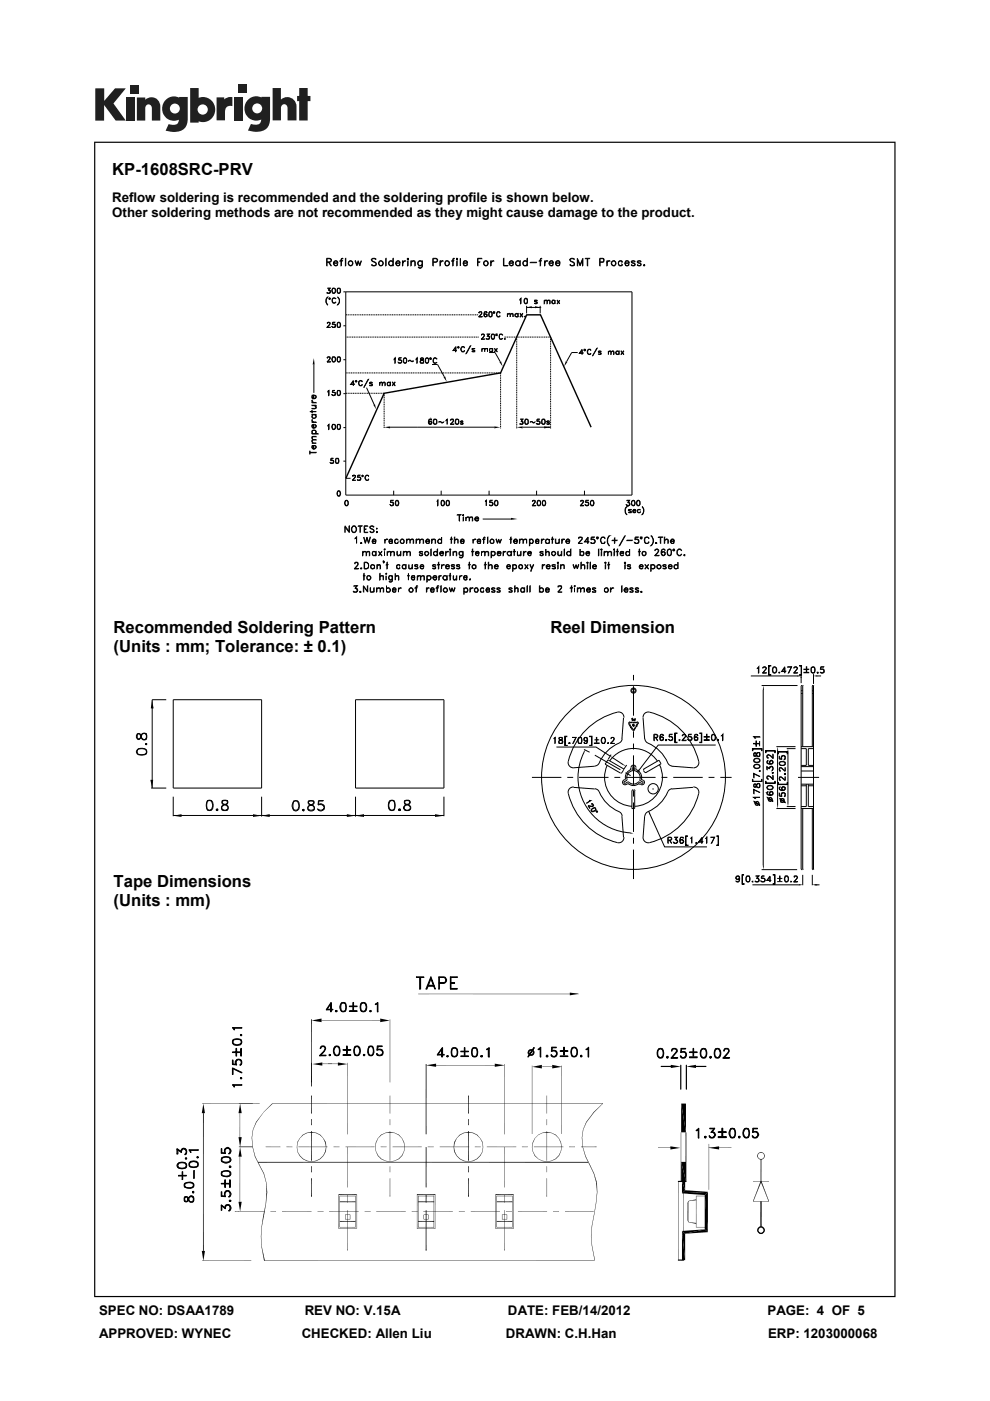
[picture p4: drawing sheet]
<svg xmlns="http://www.w3.org/2000/svg" width="210mm" height="297mm" viewBox="0 0 210 297" stroke-linecap="round" stroke-linejoin="round" font-family="sans-serif">
<defs><g id="words">
<g font-size="3.5">
<text x="23.8" y="37.1">KP-1608SRC-PRV</text>
<text x="24.1" y="134.2">Recommended Soldering Pattern</text>
<text x="116.7" y="134.2">Reel Dimension</text>
<text x="24.1" y="138.2">(Units : mm; Tolerance: ± 0.1)</text>
<text x="24.1" y="188">Tape Dimensions</text>
<text x="24.1" y="192.1">(Units : mm)</text>
</g>
<g font-size="2.8">
<text x="23.8" y="42.8">Reflow soldering is recommended and the soldering profile is shown below.</text>
<text x="23.8" y="46">Other soldering methods are not recommended as they might cause damage to the product.</text>
<text x="21" y="278.7">SPEC NO: DSAA1789</text>
<text x="64.6" y="278.7">REV NO: V.15A</text>
<text x="107.7" y="278.7">DATE: FEB/14/2012</text>
<text x="162.8" y="278.7">PAGE: 4 OF 5</text>
<text x="21" y="283.6">APPROVED: WYNEC</text>
<text x="64" y="283.6">CHECKED: Allen Liu</text>
<text x="107.3" y="283.6">DRAWN: C.H.Han</text>
<text x="162.9" y="283.6">ERP: 1203000068</text>
</g>
</g></defs>
<g fill="#231f20">
<path d="M20.2 18.7h1.9v2.7l2.3-2.7h2.3l-2.6 3.2 2.6 3.7h-2.2l-2.4-3.3v3.3h-1.9z"/>
<path d="M26.7 20.7h1.8v4.9h-1.8z"/>
<path d="M49.6 20.7h1.8v4.9h-1.8z"/>
<path d="M27.6 18h1.8v1.8h-1.8z"/>
<path d="M50.6 17.9h1.8v1.8h-1.8z"/>
<path d="M29 20.7h1.8v.4a1.9 1.9 0 0 1 2.2-.3 1.9 1.9 0 0 1 1 2v2.8h-1.8v-2.7a.7 .7 0 0 0-.7-.8 .7 .7 0 0 0-.7 .8v2.7h-1.8z"/>
<path d="M45.9 20.6h1.7v.5a2.02 2.02 0 0 1 1.7-.5v1.9h-.2a1.12 1.12 0 0 0-1.4 1.3v1.7h-1.8z"/>
<path d="M57.8 18.7h1.8v2.4a1.98 1.98 0 0 1 2.2-.3 1.98 1.98 0 0 1 1.1 2v2.7h-1.9v-2.6a.7 .7 0 0 0-.7-.8 .7 .7 0 0 0-.7 .8v2.6h-1.8z"/>
<path d="M63.5 18.7h1.8v1.6h.5v1.1h-.5v4.1h-1.8v-4.1h-.5v-1.1h.5z"/>
<path d="M40.3 18.7v7.3h1.8v-.3a2.63 2.63 0 0 0 3.5-2.5 2.63 2.63 0 0 0-3.5-2.5v-2zM41.9 23.2a1.1 1.1 0 0 1 2.2 0 1.1 1.1 0 0 1-2.2 0z"/>
<path d="M35.3 21a2.56 2.56 0 0 0-.6 3.3 2.56 2.56 0 0 0 3.2 1.1 1.09 1.09 0 0 1-1.5 1.1l-.6-.2-.7 1.4a5.3 5.3 0 0 0 3.8-.2 2.69 2.69 0 0 0 .9-2.4v-4.5h-1.8v.1l-.8-.2a2.44 2.44 0 0 0-1.9 .5zM36 23a1.06 1.06 0 0 1 2.1 0 1.06 1.06 0 0 1-2.1 0z"/>
<path d="M52.8 21a2.56 2.56 0 0 0-.6 3.3 2.56 2.56 0 0 0 3.2 1 1.09 1.09 0 0 1-1.5 1.1l-.7-.1-.6 1.4a5.3 5.3 0 0 0 3.7-.3 2.69 2.69 0 0 0 1-2.3v-4.6h-1.8v.2l-.9-.3a2.44 2.44 0 0 0-1.8 .6zM53.5 23a1.06 1.06 0 0 1 2.1 0 1.06 1.06 0 0 1-2.1 0z"/>
</g>
<g fill="#000">
<path d="M66.6 75.9l.1 1.4h-.4zM105.9 76.8l.4-.2 .3 1.1zM111.7 65.2l1.1-.3v.4zM113.5 64.9l1.1 .3-1.1 .1zM120 76.6l.3 .2-.6 .9zM79.2 85.8l.3-.1 .3 1.1zM81.5 90.6l1.2-.2v.4zM94.1 80l.3-.2 .4 1.1zM104.8 90.4l1.3 .2-1.3 .2zM109.6 90.6l1.2-.2v.4zM115.4 90.4l1.4 .2-1.4 .2zM108.4 109.8l1.3 .2-1.3 .2z"/>
<path d="M32.2 148.4l.4 1.8h-.6zM124.1 159l-.1 .6-.3-.1zM161.9 145.3l.1 1h-.2zM164.9 158.3l.1 .6h-.2zM167.1 158.7l.1 .6h-.2zM169.1 143.1l.8 .2-.8 .2zM172.5 143.3l.9-.2v.4zM31.9 165.3h.6l-.3 1.8zM36.7 173l1.8-.4v.6zM53.7 172.6l1.7 .4-1.7 .2zM55.4 173l1.8-.4v.6zM73.6 172.6l1.7 .4-1.7 .2z"/>
<path d="M75.3 173l1.9-.4v.6zM92.3 172.6l1.8 .4-1.8 .2zM129.5 160.3l.5 .3-.1 .2zM132.2 162l.6 .4-.6-.2zM133.7 176.5l.7 .2-.7 .1zM135.5 163.1l.1 .2-.4 .4zM137.6 172l.3 .6-.2 .1zM164.8 170.8h.2l-.1 .6zM167 170.4h.2l-.1 .6zM161.8 183.5h.2l-.1 .9zM169.4 187.4l.9 .2-.9 .2zM172.3 187.6l.8-.2v.4z"/>
<path d="M66.1 216.4l2.1-.5v.8zM80.6 215.9l2.1 .5-2.1 .3zM120.9 210.4l1.8 .3-1.8 .3zM43.1 234l.4 2h-.7zM50.9 234l.4 2h-.7zM53.6 239.5l-.2 1.7zM53.7 239.5l-.3 1.7zM54.3 237.9l.1 .1-.8 1.5zM54.4 238l-.8 1.5zM55.9 235.8l-1.6 2.1zM55.9 235.8l-1.5 2.2-.1-.1zM57.8 233.9l.1 .1-2 1.8z"/>
<path d="M55.9 235.8l2-1.8zM66 237.3l.2 1.3h-.2zM65.1 240.2l1-.2v.2zM66 237.3h.2v1.3zM66.2 225.6l2.2-.3v.6zM71.7 225.3l2 .3-2 .3zM82.7 237.3l.1 1.3zM81.7 240.2l1-.2v.2zM90.4 225.9l2.1-.4v.7zM99.3 237.3l.1 1.3h-.1zM98.3 240.2l1.1-.2v.2zM99.3 237.3h.1v1.3z"/>
<path d="M104.9 225.5l2.2 .4-2.2 .3zM112.9 226.2l2-.4v.7zM115.9 237.3l.1 1.3zM115 240.2l1-.2v.2zM117.1 225.8l2.1 .4-2.1 .3zM123.7 239.5l-.3 1.7zM124.3 237.9l.1 .1-.7 1.5zM124.4 238l-.7 1.5zM125.9 235.8h.1l-1.7 2.1zM126 235.8l-1.6 2.2-.1-.1zM125.9 235.8l2-1.9zM125.9 235.8l2-1.8-1.9 1.8z"/>
<path d="M142.3 225.8l2.1 .3-2.1 .3zM144.5 234l1 6.1h-1zM144.5 234h1v6.1zM145.6 226.1l2-.3v.6zM50.6 241.1h.7l-.4 2.1zM50.6 256.9l.1-.1zM50.9 243.2l.4 2h-.7zM50.6 254.8h.7l-.4 2zM53.6 243.2l.5 2zM54.1 245.2l.9 1.9-.9-1.9zM54.1 245.2l1 1.8-.1 .1zM56.3 255.2l-.5 2.5z"/>
<path d="M55.8 257.7h.2l-.5 2.2zM55.1 247l.8 1.9-.9-1.8zM55.1 247l.9 1.8-.1 .1zM56.4 255.2l-.4 2.5h-.2zM56 257.7l-.5 2.2zM55.9 248.9l.1-.1 .4 1.9zM56 248.8l.5 1.9zM57.4 256.9l1.1-.1zM57.4 256.8h1.1zM60.7 243.1h1.3zM60.7 243.2l1.3-.1zM62.9 243.2l.1 .9z"/>
<path d="M63 242.2l-.1 1zM63 243.2l.1 .9zM63 244.1l.5 1zM63.1 242.3l-.2 .9zM63.1 244.1l.5 .9-.1 .1zM63.5 241.3l-.5 .9zM63.5 245.1l.1-.1 .6 .7zM63.6 241.3l-.5 1-.1-.1zM63.6 245l.7 .7h-.1zM64.2 240.6l.1 .1-.8 .6zM64.2 245.7h.1l.8 .5zM63.5 241.3l.8-.6z"/>
<path d="M64.3 245.7l.8 .4v.1zM64.2 240.6l.9-.4zM65.1 246.2l1 .1zM64.2 240.6l.9-.4-.8 .5zM65.1 246.1l1 .2zM66 247.3l.2 1.2h-.2zM65.1 240.2h1zM66.1 246.3l1-.1zM66 247.3h.2v1.2zM67 246.1l.9-.4zM66.1 240l.9 .2h-.9zM67 246.1l.9-.4-.8 .5z"/>
<path d="M66.1 240l1 .2zM68.5 245l.1 .1-.7 .6zM67 240.2h.1l.8 .5zM67.9 245.7l.7-.6-.7 .6zM67.1 240.2l.8 .4v.1zM69 244.1h.1l-.6 .9zM67.9 240.6l.6 .7-.6-.6zM67.4 256.9l1.2-.1zM67.4 256.8h1.2zM69.1 244.1l-.5 1-.1-.1zM67.9 240.6l.7 .7zM69.1 243.2l-.1 .9z"/>
<path d="M68.5 241.3l.5 1zM69.2 243.2l-.1 .9h-.1zM69 242.3l.1-.1v1zM68.6 241.3l.5 .9-.1 .1zM69.1 242.2l.1 1zM70.7 243.1h1.3zM70.7 243.2l1.3-.1zM73.2 257.5h1.1zM73.2 257.6l1.1-.1zM73.2 258.4h1.1zM73.2 258.5l1.1-.1zM73.2 257.6l.1 .8z"/>
<path d="M73.7 253.4l.1 1.6zM74.2 257.6l.1 .8zM77.3 256.9l1.3-.1zM77.3 256.8h1.3zM79.5 243.2l.2 .9zM79.6 243.2l.2 .9zM79.7 242.2l-.2 1zM79.7 244.1l.4 1zM79.8 242.3l-.3 .9zM79.8 244.1l.4 .9-.1 .1zM80.1 241.3l-.4 .9zM80.2 245l.6 .7-.7-.6z"/>
<path d="M80.2 241.3l-.4 1-.1-.1zM80.2 245l.7 .7h-.1zM80.7 243.1h1.3zM80.7 243.2l1.3-.1zM80.8 240.6l.1 .1-.8 .6zM80.8 245.7h.1l.8 .5zM80.1 241.3l.8-.6zM80.9 245.7l.8 .5zM80.8 240.6l.9-.4zM80.8 240.6l.9-.4-.8 .5zM81.7 246.1l1 .2zM82.7 247.3l.1 1.2z"/>
<path d="M81.7 240.2h1zM82.7 246.3l1-.1zM82.7 246.3l1-.2zM83.7 246.1l.9-.4zM83.7 246.1l.8-.4h.1zM82.7 240l1 .2zM82.7 240l1 .2h-1zM85.2 245l.1 .1-.8 .6zM83.7 240.2l.8 .5zM84.5 245.7l.8-.6-.7 .6zM83.7 240.2l.9 .4-.1 .1zM85.6 244.1l-.4 .9z"/>
<path d="M84.6 240.6l.6 .7-.7-.6zM85.7 244.1l-.4 1-.1-.1zM84.6 240.6l.7 .7zM85.8 243.2l-.2 .9zM85.2 241.3l.4 1zM85.9 243.2l-.3 .9zM85.3 241.3l.4 .9-.1 .1zM85.7 242.2l.1 1zM85.7 242.2l.2 1zM87.3 256.9l1.3-.1zM87.3 256.8h1.3zM89.8 257.6l.1 .8z"/>
<path d="M89.9 258.4h1zM89.9 258.5l1-.1zM89.9 257.5h1zM89.9 257.6l1-.1zM90.3 253.4l.2 1.6h-.2zM90.3 253.4h.2v1.6zM90.7 243.1h1.3zM90.7 243.2l1.3-.1zM90.9 257.6l.1 .8zM96.2 243.2l.1 .9zM96.3 242.2l.2 .1-.3 .9zM96.3 243.2l.2 .9h-.2z"/>
<path d="M96.3 244.1h.2l.3 1zM96.5 242.3l-.3 .9zM96.5 244.1l.4 .9-.1 .1zM96.8 241.3l-.5 .9zM96.9 245l.6 .7-.7-.6zM96.9 241.3l-.4 1-.2-.1zM96.9 245l.7 .7h-.1zM97.5 240.6l.1 .1-.8 .6zM97.5 245.7h.1l.7 .5zM96.8 241.3l.8-.6zM97.6 245.7l.8 .4-.1 .1zM97.5 240.6l.8-.4h.1z"/>
<path d="M98.3 246.2l1.1 .1zM97.5 240.6l.9-.4-.8 .5zM98.4 246.1l1 .2zM97.3 256.9l1.3-.1zM97.3 256.8h1.3zM99.3 247.3l.1 1.2h-.1zM98.3 240.2h1.1zM99.4 246.3l1-.1zM99.3 247.3h.1v1.2zM100.3 246.1l.8-.4h.1zM99.4 240l.9 .2h-.9zM100.3 246.1l.9-.4-.8 .5z"/>
<path d="M99.4 240l1 .2zM100.7 243.1h1.3zM100.7 243.2l1.3-.1zM101.8 245l.1 .1-.8 .6zM100.3 240.2h.1l.7 .5zM101.1 245.7l.8-.6-.7 .6zM100.4 240.2l.8 .4-.1 .1zM102.3 244.1l-.5 .9zM101.2 240.6l.6 .7-.7-.6zM102.4 244.1l-.5 1-.1-.1zM101.2 240.6l.7 .7zM102.4 243.2l-.1 .9z"/>
<path d="M101.8 241.3l.5 1zM102.5 243.2l-.2 .9zM102.4 242.2v1zM101.9 241.3l.5 .9-.1 .1zM102.4 242.2l.1 1zM106.5 257.6v.8zM106.5 257.5h1.1zM106.5 257.6l1.1-.1zM106.5 258.4h1.1zM106.5 258.5l1.1-.1zM107 253.4l.1 1.6zM107.5 257.6l.1 .8z"/>
<path d="M107.3 256.9l1.3-.1zM107.3 256.8h1.3zM110.7 243.1h1.3zM110.7 243.2l1.3-.1zM112.8 243.2l.2 .9zM112.9 243.2l.2 .9zM113 242.2l-.2 1zM113 244.1l.4 1zM113.1 242.3l-.3 .9zM113.1 244.1l.4 .9-.1 .1zM113.4 241.3l-.4 .9zM113.5 245l.7 .7-.8-.6z"/>
<path d="M113.5 241.3l-.4 1-.1-.1zM113.5 245l.7 .7zM114.2 240.6l-.8 .7zM113.4 241.3l.8-.6zM114.2 245.7l.8 .5zM114.2 240.6l.8-.4zM115 246.1l1 .2zM115.9 247.3l.1 1.2zM115 240.2h1zM116 246.3l1-.1zM116 246.3l1-.2zM117 246.1l.9-.4z"/>
<path d="M117 246.1l.8-.4h.1zM116 240l1 .2zM116 240l1 .2h-1zM118.5 245l.1 .1-.8 .6zM117 240.2l.8 .5zM117.8 245.7l.8-.6-.7 .6zM117 240.2l.9 .4-.1 .1zM118.9 244.1l-.4 .9zM117.9 240.6l.6 .7-.7-.6zM117.3 256.9l1.3-.1zM117.3 256.8h1.3zM119 244.1l-.4 1-.1-.1z"/>
<path d="M117.9 240.6l.7 .7zM119.1 243.2l-.2 .9zM118.5 241.3l.4 1zM119.2 243.2l-.3 .9zM118.6 241.3l.4 .9-.1 .1zM119 242.2l.1 1zM119 242.2l.2 1zM120.7 243.1h1.3zM120.7 243.2l1.3-.1zM123.6 243.2l.6 2zM123.7 243.2l.5 2zM124.2 245.2l.9 1.9z"/>
<path d="M124.2 245.2l1 1.8-.1 .1zM125.2 247l.7 1.9-.8-1.8zM126.4 255.2l-.5 2.5zM125.9 257.7l-.4 2.2zM125.2 247l.8 1.8-.1 .1zM126 257.7l-.5 2.2zM125.9 248.9l.1-.1 .4 1.9zM126 248.8l.6 1.9h-.2zM142.2 243l2.1 .4-2.1 .3zM144.5 246.3l1 4.2h-1zM144.6 250.5l.7 1.9-.7 .6zM144.6 253l5.6-.3-.7 .7z"/>
<path d="M144.6 250.5h.7v1.9zM144.6 253l.7-.6 4.9 .3zM144.5 246.3h1v4.2zM145.8 258.8h.2v.3zM146 254.6l.1 .1-.3 .3zM146 258.8v.3zM146 259.1l.1-.1 .2 .2zM145.8 255l.3-.3-.1 .3zM146.1 259l.2 .2zM146 254.6h.3zM146.3 259.1l1.4 .2zM146.3 259.2l1.4 .1-.1 .2z"/>
<path d="M146.3 254.6l1.3-.3zM147.6 259.4l.1 .8zM146.3 254.6l1.3-.3 .1 .2zM149.5 253.4l.7 7.8-.7-.6zM149.5 253.4l.7-.7v8.5zM150.4 243.4l2.1-.4v.7zM161.3 250.4l-1.5 4.3-.1-.1zM161.3 250.4l.2 .1-1.7 4.2zM160.6 245.1h.1v.4zM160.7 244.6l.1 .1-.2 .4zM160.7 245.1v.4zM160.7 245.5l.1-.1 .2 .3z"/>
<path d="M160.8 244.7l-.1 .4h-.1zM160.8 245.4l.3 .3h-.1zM161 244.4l.1 .1-.4 .1zM161 245.7h.1l.3 .2zM160.7 244.6l.4-.1-.3 .2zM161.1 245.7h.3v.2zM161.3 250.5l1.8 4.1-.1 .1zM161 260.1l.4-.1v.1zM161.4 245.7h.4l-.4 .2zM161.4 245.7h.4zM161 244.4l.4-.2v.2zM161 244.4h.4z"/>
<path d="M161.3 250.5l.2-.1 1.6 4.2zM162 245.4l.1 .1-.4 .2zM161.4 244.2l.3 .3-.3-.1zM161.7 245.7l.4-.2-.3 .2zM161.4 244.2l.4 .2-.1 .1zM162.1 245.1h.2l-.3 .3zM161.7 244.5l.1-.1 .2 .3zM162.3 245.1l-.2 .4-.1-.1zM162.1 244.6v.5zM161.8 244.4l.3 .2-.1 .1zM162.1 244.6l.2 .5h-.2zM42.8 265.2h.7l-.4 2.1z"/>
<path d="M55.4 264.1l.6 3.2zM55.5 264.1l.7 3.2h-.2zM125.5 264.1l.6 3.2zM125.6 264.1l.5 3.2zM144.6 261l.7 6.2h-.7zM144.6 261l.7 .6v5.6zM144.6 261l4.9-.4-4.2 1zM145.3 261.6l4.2-1 .7 .6zM160.6 260.8h.1v.4zM160.7 260.4l.1 .1-.2 .3zM160.7 260.8v.4zM160.7 261.2h.1l.2 .3z"/>
<path d="M160.8 260.5l-.1 .3h-.1zM160.8 261.2l.3 .2-.1 .1zM161 260.1l.1 .1-.4 .2zM161 261.5l.1-.1 .3 .3zM160.7 260.4l.4-.2-.3 .3zM161.1 261.4l.3 .1v.2zM161.4 261.5h.4l-.4 .2zM161.4 261.5h.4zM161 260.1h.4zM162 261.2h.1l-.4 .2zM161.4 260l.3 .2-.3-.1zM161.7 261.4l.4-.2-.3 .3z"/>
<path d="M161.4 260l.4 .1-.1 .1zM162.1 260.8h.2l-.3 .4zM161.7 260.2l.1-.1 .2 .4zM162.3 260.8l-.2 .4h-.1zM162.1 260.4v.4zM161.8 260.1l.3 .3-.1 .1zM162.1 260.4l.2 .4h-.2z"/>
<path d="M20 30v245h169.9v-245zM20.2 30.3h169.5v244.5h-169.5z"/>
</g>
<g fill="none" stroke="#000" stroke-width=".21">
<path d="M69.4 55.5l.7-.1 .1-.4-.8-.2-.1 1.6v-1.6h.6l.4 .2a.46 .46 0 0 1-.4 .6h-.5M69.7 55.6l.6 .8-.5-.8M70.9 55.5l.1-.1a.36 .36 0 0 1 .4 0 .36 .36 0 0 1 .2 .4h-.8zM71 55.4l.3-.1 .3 .3v.2h-.8l.2 .4a.36 .36 0 0 0 .6-.2v.1a.53 .53 0 0 1-.8 .1 .53 .53 0 0 1 .2-.8zM72.1 55.3l.6 .1zM72.5 54.8l-.2 1.6v-1.4l.4-.2-.3 .1M73.3 54.8v1.6zM75.3 55.3l.4 .8 .3-.8 .3 .8 .3-.8-.3 1.1-.3-.9-.3 .9zM78.8 55a.6 .6 0 0 1 1 0l-.4-.2-.6 .2 .2 .4 .8 .4v.3a.6 .6 0 0 1-1 0l.3 .2 .7-.2v-.2l-.8-.5zM81.8 54.8l.1 1.6zM83.3 54.8l.1 1.6zM84.1 55.5l.1-.1a.36 .36 0 0 1 .4 0 .36 .36 0 0 1 .2 .4h-.8z"/>
<path d="M84.2 55.4l.3-.1 .4 .3v.2h-.9l.2 .4a.36 .36 0 0 0 .6-.2l.1 .1a.53 .53 0 0 1-.9 .1 .53 .53 0 0 1 .2-.8zM85.4 55.3v1.1zM85.5 55.5l.5-.2-.6 .5zM86.4 54.8h.1l.1 .1-.1 .1zM86.5 55.3v1.1zM86.5 54.8v.1zM87.1 55.3l.1 1.1zM87.6 55.3l.4 .1 .1 1-.2-1h-.3l-.4 .2zM89.5 55.3v1.3a.47 .47 0 0 1-.4 .3 .47 .47 0 0 1-.4-.3l.3 .2 .4-.1zM91.9 55.5l.7-.1 .1-.4-.2-.2h-.6l-.1 1.6v-1.6h.7l.3 .2-.2 .5-.7 .1M93.3 55.3l.1 1.1zM93.7 55.3l.3 .1h-.3l-.3 .4z"/>
<path d="M95.8 55.3l.5 .1zM96.1 54.8l-.1 1.6v-1.4l.4-.2-.3 .1M96.9 54.8h.1v.2zM96.9 55.3l.1 1.1zM96.9 54.8l.1 .1zM97.6 54.8v1.6M98.4 55.4h.4l.3 .4h-.8zM98.4 55.4l.4-.1 .4 .3v.2h-.9l.1 .4 .4 .1 .3-.3 .1 .1a.55 .55 0 0 1-.9 .1 .55 .55 0 0 1 .1-.8zM101.3 54.8h.9h-.8v1.6zM101.4 55.5l.4 .1h-.4M104.1 55.3l.1 1.1zM104.2 55.5l.6-.2-.6 .5z"/>
<path d="M106.8 54.8l.1 1.5 .8 .1h-.9zM108.1 55.5l.1-.1a.36 .36 0 0 1 .4 0 .36 .36 0 0 1 .2 .4h-.7zM108.2 55.4l.4-.1 .3 .3v.2h-.8l.1 .4a.36 .36 0 0 0 .6-.2l.1 .1a.53 .53 0 0 1-.8 .1 .53 .53 0 0 1 .1-.8zM109.4 55.5l.3-.2h.3l.3 .2-.3-.1a.48 .48 0 0 0-.6 .4 .48 .48 0 0 0 .6 .5l.3-.2-.3 .3a.56 .56 0 0 1-.6-.3 .56 .56 0 0 1 0-.6zM110.3 55.3v1.1zM111.1 55.4l.2-.1 .5 .2-.3-.1a.48 .48 0 0 0-.6 .4 .48 .48 0 0 0 .6 .5l.3-.2-.5 .3a.62 .62 0 0 1-.2-1zM111.8 54.8l.1 1.6zM112.5 55.6l1.3 .1zM114.3 55.3l.5 .1zM114.7 54.8l-.1 1.6v-1.4l.3-.2-.2 .1M115.5 55.3l.1 1.1zM115.8 55.4h.4a.46 .46 0 0 0-.6 .4z"/>
<path d="M116.6 55.5l.5-.1 .2 .4h-.8zM116.7 55.4l.2-.1a.44 .44 0 0 1 .5 .5l-.9 .1a.46 .46 0 0 0 .6 .4l.2-.3 .1 .1-.3 .3a.56 .56 0 0 1-.6-.4 .56 .56 0 0 1 .2-.6zM117.9 55.8v.1a.47 .47 0 0 0 .3 .4 .47 .47 0 0 0 .4-.1l.1-.2-.1 .3a.52 .52 0 0 1-.7-.2zM118 55.5l.5-.1 .2 .4h-.8zM118 55.4h.6l.1 .4h-.8zM120.8 55a.6 .6 0 0 1 1.1 0l-.4-.2-.6 .2 .2 .4 .6 .2 .2 .5a.6 .6 0 0 1-1.1 0l.4 .2 .6-.1v-.4l-.7-.4zM122.4 54.8l.6 1.3 .6-1.3v1.6l-.1-1.3-.5 1.3-.5-1.3-.1 1.3zM124.1 54.8h1zM124.6 54.8v1.6v-1.6M127.3 55.5l.7-.1v-.5l-.7-.1-.1 1.6v-1.6h.8v.7l-.7 .1M128.7 55.3l.1 1.1zM129 55.4h.4a.46 .46 0 0 0-.6 .4z"/>
<path d="M131.3 55.4l.2-.1 .4 .1v.2v-.2a.48 .48 0 0 0-.6 .1 .48 .48 0 0 0 0 .6 .48 .48 0 0 0 .6 .1v-.2v.3l-.4 .1a.62 .62 0 0 1-.2-1zM132.7 55.4h.4l.3 .4h-.8zM132.7 55.4l.4-.1 .4 .3v.2h-.9l.1 .4 .4 .1 .3-.3 .1 .1a.55 .55 0 0 1-.9 .1 .55 .55 0 0 1 .1-.8zM134 56.2h.6M134 55.4h.6M134 55.6l.7 .4-.1 .3h-.6l-.1-.2 .1 .2M134 55.4v.3M134.6 55.9v.4M134.6 55.4l.1 .1a.47 .47 0 0 0-.4-.2 .47 .47 0 0 0-.4 .2l.1 .2 .6 .3M135.2 56.2h.7M135.2 55.4h.7M135.2 55.6l.6 .2 .2 .3a.46 .46 0 0 1-.4 .3 .46 .46 0 0 1-.5-.3l.2 .2"/>
<path d="M135.3 55.4v.3M135.8 55.9v.4M135.8 55.4l.2 .1a.46 .46 0 0 0-.4-.3 .46 .46 0 0 0-.5 .3l.1 .2 .7 .3M136.6 56.1l.2 .1-.1 .2zM136.6 56.2l.1 .1zM66.6 77.3v6M69.4 62l.1 .1M69.4 76.7l.7 .1h-.7M69.4 63.1l.1-.1-.3 .4v.8l.2 .5a1.3 1.3 0 0 1 0-1.6zM69.4 68.4l.4-.1 .2 .3-.6 .8h.7h-.7l.6-.7v-.3h-.5l-.1 .2zM69.5 75.7h.5v.3l-.6 .8 .6-.7v-.3l-.2-.1-.4 .2zM69.7 61.5h.3a.38 .38 0 0 1-.1 .6 .38 .38 0 0 1-.5-.1v.1h.6v-.1"/>
<path d="M69.7 61.5l.3-.4h-.6h.6l-.4 .4 .4 .3M69.8 61.5l.2 .3-.2 .3M69.8 63.2h.2v.2l-.1 .1zM69.8 63.3h.2zM70.5 69.3l.1 .1M70.5 63.4l.3-.3 .4 .3-.1-.2h-.5a.69 .69 0 0 0 0 1h.4l.2-.2-.1 .2h-.5l-.1-.2zM70.5 61.2h.5M70.5 61.1h.5l.1 .2v.7l-.1 .1a.56 .56 0 0 1-.6-.3 .56 .56 0 0 1 .1-.7zM70.5 75.8h.5M70.5 75.7h.5l.1 .1v.7l-.1 .2a.56 .56 0 0 1-.6-.3 .56 .56 0 0 1 .1-.7zM70.6 61.1l-.1 .4 .1 .6M70.6 75.7l-.1 .4 .1 .6"/>
<path d="M70.9 68.7a.35 .35 0 0 1 .3 .4 .35 .35 0 0 1-.3 .3M71 61.1l.1 .4v.5l-.1 .1h-.5M71 75.7l.1 .4v.4l-.1 .2h-.5M71.1 69l-.3-.3-.3 .1v-.5h.6l-.6 .1v.3l.6 .1v.5l-.6 .1-.1-.2 .4 .2 .3-.2M71.6 63l.4 .4v.8l-.4 .5a1.05 1.05 0 0 0 0-1.7zM71.6 69.3h.5M71.6 62.1h.5M71.6 68.4a.56 .56 0 0 1 .7 .3 .56 .56 0 0 1-.2 .7h-.5v-.2l-.1-.4zM71.6 61.1a.57 .57 0 0 1 .7 .4 .57 .57 0 0 1-.4 .7l-.3-.1-.1-.4zM71.6 61.2h.5M71.6 68.4h.5M71.6 76.7h.5"/>
<path d="M71.6 75.7a.57 .57 0 0 1 .7 .4 .57 .57 0 0 1-.4 .7l-.3-.1-.1-.4zM71.6 75.8h.5M71.7 68.4l-.1 .2v.6l.1 .2M71.7 61.1l-.1 .2v.7l.1 .1M71.7 75.7l-.1 .1v.7l.1 .2M72 68.4l.2 .2v.6l-.2 .2M72 61.1l.2 .2v.7l-.2 .1M72 75.7l.2 .1v.7l-.2 .2M72.8 76.3h.5M72.8 69.1h.5M73.3 61.9v43.1h60.7v-43.1h-61.2M83.6 76.1l.2-.3v1.2v-1z"/>
<path d="M84.5 76.9h.2M84.9 76.4l.3 .2-.3 .3M85.2 76.5l-.2-.1h-.5l.1-.6h.5l-.5 .1v.5l.3-.1 .3 .1v.5l-.3 .1-.4-.1-.1-.1 .2 .1h.4l.2-.1M85.7 76.9h.4M85.7 75.9a.57 .57 0 0 1 .7 .5 .57 .57 0 0 1-.4 .6l-.3-.1-.2-.4zM85.7 76h.4M85.8 75.9l-.2 .2v.7l.2 .1M86 75.9l.2 .2v.7l-.2 .1M86.7 76.4h.3l.2 .2h.4v-.2v.2l-.2 .1-.3-.3-.5 .2zM88.2 76.1l.3-.3v1.2l-.1-1zM89.2 76l.1 .4 .6 .2-.1 .3h-.5l-.1-.3 .1-.2h.4l.2-.4-.3-.2zM89.2 76.9h.1"/>
<path d="M89.3 75.9v.4l.6 .2v.4a.39 .39 0 0 1-.6 .1 .39 .39 0 0 1 0-.6l.5-.2-.1-.3M89.3 76h.5M89.9 76.9h-.2M90.4 75.9a.57 .57 0 0 1 .6 .5 .57 .57 0 0 1-.4 .6l-.2-.1-.2-.4zM90.4 76h.4M90.4 76.9h.4M90.4 75.9l-.1 .2v.7l.1 .1M90.7 75.9l.2 .2v.7l-.2 .1M91.1 76l.2-.2 .2 .1v.3h-.3zM91.2 75.9l.3 .1-.2 .2zM91.6 77.3h1.2l1.5 2.6M92.1 75.8h.3l.2 .4-.2-.3h-.3a.7 .7 0 0 0 0 1h.5l-.5 .1-.2-.2v-.6z"/>
<path d="M96.7 73.5l-.1 1.1v-1l-.5 .7h.8h-.8zM97 73.6l.2-.1 .2 .1-.2 .2zM97.1 73.6h.2v.1h-.2zM97.8 73.7l.3-.2h.2l.3 .2-.2-.1h-.4a.7 .7 0 0 0 .1 1h.2l.3-.3-.2 .3h-.4l-.3-.4zM99.8 73.3l-1 1.7zM100.2 74.1l.5 .2v.3h-.5l-.1-.2 .1 .2M100.2 73.9v.3M100.2 74.5h.5M100.2 74h.5M100.6 73.9l.1 .1M100.6 74.3v.3M100.7 74h-.6l.6 .3"/>
<path d="M101.5 67.1l.8 .1h-.8M101.7 66.1h.4l.1 .3-.7 .8 .6-.7v-.3l-.1-.1-.5 .3zM102.1 71.9l.7 .1h-.8l.7-.9-.2-.3h-.2l-.2 .3v-.2l.5-.1 .1 .5-.6 .7M102.2 74.1l.2-.2h.4v.7v-.5l-.2-.2zM102.2 73.9v.7M102.7 66.8l.1-.2h.3l.2 .2M102.7 67l.1 .1h.3l.2-.1M102.8 66.2h.4M102.8 74.1l.2-.2h.4v.7v-.5l-.2-.2zM102.9 66.6l-.2 .3M102.9 66.1l-.2 .2v.7l.2 .1M103.1 66.6l.2 .3-.2 .2"/>
<path d="M103.1 66.1l.2 .2-.1-.2h-.4l-.1 .2a.64 .64 0 0 0 .1 .8l.2 .1 .3-.2v-.3l-.3-.2-.3 .2M103.1 71.8l.2 .1M103.6 71.3l.2 .2-.2 .4M103.7 74.7h1.3l1.1 2M103.8 66.1h.3a.59 .59 0 0 1 .3 .6 .59 .59 0 0 1-.4 .5l-.3-.2-.1-.3zM103.8 66.2h.4M103.8 67.1h.4M103.8 71.5l-.4-.2 .4-.5h-.6h.5l-.3 .5h.3l.1 .5-.2 .2-.5-.1v-.2l.1 .2h.5l.1-.2M103.8 74h.6l-.3-.1-.3 .3 .3 .4 .3-.2-.1 .2h-.3l-.2-.2zM103.9 66.1l-.2 .2v.7l.2 .1M104.2 66.1l.1 .2v.7l-.1 .1M104.3 70.8a.57 .57 0 0 1 .7 .5 .57 .57 0 0 1-.4 .7l-.3-.1-.1-.5z"/>
<path d="M104.3 70.9h.5M104.4 70.8l-.2 .5 .2 .6M104.4 73.9l.1 .7zM104.7 66.1h.2v.3h-.1l-.2-.1zM104.7 66.2l.1-.1 .1 .2-.2 .1zM104.8 70.8v.9v.2h-.5M104.8 73.9l.7 .7zM105.2 70.8h.2v.3h-.2zM105.2 71l.1-.2 .1 .2zM105.4 73.9l-.6 .7zM105.5 66.1h.4l.2 .3-.2-.3h-.3a.7 .7 0 0 0-.1 1h.4l.2-.1-.2 .2h-.3l-.3-.2v-.6zM106 70.8h.4l.2 .2-.2-.2-.4 .1v1h.4l.2-.2a.39 .39 0 0 1-.4 .2 .39 .39 0 0 1-.3-.4z"/>
<path d="M107 71.8l.2 .1-.2 .1zM107 71.9h.1M107.6 66.7l.5-.3 .1 .8v-.5l-.1-.2zM107.6 66.4v.8M108.2 66.7l.4-.3 .2 .1v.7v-.5l-.2-.2zM109.2 66.6l.3-.2 .3 .2a.34 .34 0 0 0-.5 0 .34 .34 0 0 0 .1 .5l.4-.1-.1 .2-.5-.2zM109.8 66.4l.1 .8zM110.3 63.5l.2-.3v1.2l-.1-1zM110.3 66.4l.6 .8zM110.8 66.4l-.5 .8zM111.2 63.5l.2-.3 .4 .1v1l-.4 .1-.2-.2zM111.3 67.1l.1-.1v.2z"/>
<path d="M111.4 63.4h.4M111.4 63.3l-.2 .4 .2 .6M111.4 64.2h.4M111.4 67.1h.1M111.7 63.3l.2 .4-.2 .6M111.7 65.2h2.9M111.7 64.8v1.6M113.4 64.2l.1 .1M113.4 63.8l.6 .4-.3 .2-.3-.2M113.4 64.2h.5M113.4 63.7h.5M113.5 63.7v.2"/>
<path d="M113.8 63.7l.2 .1-.1-.1h-.5v.2l.5 .2M113.8 64.1v.2M114.6 65.2h.1M114.6 64.8v1.6M115.4 63.7l.1 .7zM115.5 63.8l.2-.1h.3l.1 .7-.1-.7h-.2zM116.1 63.8l.2-.1h.3l.1 .7-.1-.7h-.3zM117.2 63.7h.4l.1 .1-.3-.1-.3 .1v.4h.6l-.3 .2-.4-.3zM117.7 63.7v.7M118.1 63.7l.6 .7zM118.7 63.7l-.6 .7zM122.5 74.7h-1.2l-1.1 2"/>
<path d="M123 74.8l.7 .1h-.8l.6-.8v1.1M123.5 74.2l-.5 .7M123.9 74.1h.2l.1 .1-.1 .2-.2-.1zM123.9 74.2l.2-.1v.1v.1zM124.8 74.1h.4l.1 .2-.4-.2-.3 .2v.6l.2 .2h.4l.1-.2a.39 .39 0 0 1-.4 .3 .39 .39 0 0 1-.3-.5zM126.6 73.8l-.9 1.7zM126.9 74.5h.5l.1 .1-.2-.2-.4 .1v.2l.5 .2M126.9 74.7l.6 .3-.2 .2-.4-.2 .1 .1M127 74.5v.2M127.4 74.8v.3h-.5M129 74.7l.5-.3 .1 .3v.5v-.7h-.4zM129 74.4v.8"/>
<path d="M129.6 74.7l.5-.3 .1 .3v.5l-.1-.7h-.3zM130.7 74.5v.6l.5-.1-.1 .2a.38 .38 0 0 1-.5-.2 .38 .38 0 0 1 .1-.5 .38 .38 0 0 1 .5 .1zM131.2 74.4l.1 .8zM131.7 74.4l.7 .8zM132.3 74.4l-.6 .8zM65.7 87.3h1.4M65.7 95.9l1.4 .1h-1.4M65.7 95.6v.7M66.1 89.5l1 .1zM66.1 87.9l1 .1zM66.1 87l.1 .5zM66.1 85.9l1 .1z"/>
<path d="M66.1 85.3l1 .1zM66.1 89l.1 .3 .3 .2M66.1 84.8l.1 .4 .3 .1M66.1 91.9l1.4 .1zM66.1 94h1M66.1 92.7l.3-.2h.7l-.9 .1v.4l.2 .2zM66.2 90.2l.3-.1v.6l-.3-.1zM66.2 83.9l.3-.1v.7l-.3-.1zM66.2 93.3l.9-.1-.9 .2 .2 .6-.3-.4zM66.2 94.6l.3-.1v.6l-.3-.1zM66.3 91.2l.6 .1 .2 .2-.1 .3-.2 .1 .2-.2-.2-.4h-.5v.6l-.2-.4zM66.3 88v.6l.6-.1 .1-.3-.2-.2 .3 .2-.1 .3-.3 .2-.4-.1-.2-.2z"/>
<path d="M66.5 90.7a.4 .4 0 0 0 .4-.1 .4 .4 0 0 0 0-.4l-.2-.1 .1-.1 .3 .2v.3l-.3 .2h-.5l-.2-.2 .1-.4 .4-.1v.7M66.5 84.5l.4-.1a.36 .36 0 0 0-.2-.6l.3 .1 .1 .3a.51 .51 0 0 1-.5 .3 .51 .51 0 0 1-.5-.2l.1-.5h.4v.7M66.5 95.1l.5-.2-.3-.4 .4 .2-.3 .4a.47 .47 0 0 1-.5-.1 .47 .47 0 0 1-.1-.5h.4v.6M66.7 86l.4 .3v.2l-1 .2 .9-.3zM69.5 83l.3-.2v1.1l-.1-1zM69.5 90.2l.3-.2v1.1l-.1-1zM70.1 98.1l.2 .1M70.2 97.2v.4a.4 .4 0 0 1 .6 .2 .4 .4 0 0 1-.2 .5 .4 .4 0 0 1-.6-.2h.1M70.2 97.2l-.1 .5 .4-.1 .2 .2M70.2 97.2h.5M70.5 83.7l.1 .1M70.5 97.6l.2 .1v.4l-.2 .1"/>
<path d="M70.5 90.1h.5M70.5 82.8v.4l.3-.1 .3 .2v.4l-.3 .2-.3-.1-.1-.2 .1 .2h.5l.1-.2M70.5 82.8v.4h.5l.1 .2M70.5 82.8h.6M70.5 90h.5l.1 .2v.6l-.1 .2a.56 .56 0 0 1-.6-.3 .56 .56 0 0 1 .1-.7zM70.6 90l-.1 .4 .1 .6M70.7 98l-.1 .2-.5-.1M70.9 83.2l.2 .3-.2 .3M71 90l.1 .4v.4l-.1 .2h-.5M71.3 97.2h.3a.59 .59 0 0 1 .3 .6 .59 .59 0 0 1-.4 .5l-.3-.2-.1-.3zM71.3 97.2l-.1 .9 .5 .1M71.3 97.3h.4"/>
<path d="M71.6 91h.5M71.6 83.8h.5M71.6 90a.57 .57 0 0 1 .7 .4 .57 .57 0 0 1-.4 .7l-.3-.1-.1-.4zM71.6 82.8a.57 .57 0 0 1 .7 .4 .57 .57 0 0 1-.4 .7l-.3-.1-.1-.4zM71.6 90.1h.5M71.6 82.9h.5M71.6 97.2l.2 .5-.2 .5M71.7 90l-.1 .2v.6l.1 .2M71.7 82.8l-.1 .2v.6l.1 .2M72 90l.2 .2v.6l-.2 .2M72 82.8l.2 .2v.6l-.2 .2M72.8 90.7h.5"/>
<path d="M72.8 83.5h.5M72.8 97.8h.5M74.4 81.4l.8 .1h-.8l.6-.8v1.1M75 80.8l-.6 .7M75.4 80.8h.2v.1zM75.4 80.8l.1-.1 .2 .1-.2 .2zM76.1 80.8l.5-.1 .3 .2-.2-.1h-.4l-.2 .1v.6l.3 .3 .5-.3-.2 .3h-.4l-.2-.2zM77.7 82.2l1.7 3.5M78.1 80.4l-.9 1.8zM78.4 81.3l.6 .3-.1 .2h-.5v-.2l.1 .2M78.4 81.7h.5M78.4 81.2h.5"/>
<path d="M78.5 81.1v.2M78.9 81.4v.4M78.9 81.1l.1 .1-.2-.2-.4 .1v.2l.5 .2M80.5 81.3l.5-.3 .1 .3v.5l-.1-.7zM80.5 81v.8M81.1 81.3l.5-.3 .1 .3v.5l-.1-.7zM82.2 81.1l.4-.1 .1 .2a.35 .35 0 0 0-.5 .1 .35 .35 0 0 0 .4 .5l.1-.2v.2h-.5zM82.7 90.6h22.1M82.7 81l.1 .8zM83.2 81l.6 .8zM83.8 81l-.6 .8zM91 89.6v-.2h.5v.2"/>
<path d="M91 89.7v.2h.5v-.2M91 89h.5M91.1 88.9l-.1 .7 .2 .3M91.2 89.4l-.2 .2M91.3 89.4l.2 .2-.2 .3M91.5 88.9v.2zM91.5 88.9h-.5v.2a.64 .64 0 0 0 0 .8 .35 .35 0 0 0 .5 0 .35 .35 0 0 0 0-.5 .35 .35 0 0 0-.5 0v.1M92.1 88.9h.4l.1 .2v.7l-.3 .2-.3-.2-.1-.3zM92.1 89h.4M92.1 88.9l-.1 .5 .1 .5M92.5 88.9l.1 .5v.4l-.5 .1M93.1 89.5l.4-.1 .2 .2 .4-.1-.2 .1h-.2l-.3-.2z"/>
<path d="M94.6 89.1l.2-.2v1.1v-1zM95.5 89.9l.8 .1h-.8M95.7 88.9h.4l.1 .3-.7 .8 .6-.7-.1-.4h-.2l-.3 .2zM96.7 88.9h.4l.2 .2v.7l-.3 .2-.4-.2-.1-.4zM96.7 89h.4M96.8 88.9l-.2 .5 .2 .5M97.1 88.9l.2 .5-.1 .4-.5 .1M97.7 89.3v.2l.5 .3-.1 .2-.4-.1-.1-.1 .5 .1v-.3M97.7 89.4h.4M98.1 89.3l.1 .1-.3-.2-.3 .2 .5 .3M110.3 89.8l.1 .1M110.3 88.9h.6l-.4 .5 .3-.5z"/>
<path d="M110.5 89.3l.4 .2v.3l-.2 .2-.4-.2M110.5 89.4h.3l.1 .2M110.7 89.4l.2 .2-.2 .3M110.8 90.6h6M110.9 89.7l-.1 .2-.5-.1M111.4 88.9h.5l.1 .2v.7l-.3 .2-.3-.2-.1-.3zM111.4 89h.5M111.5 88.9l-.1 .5 .1 .5M111.9 88.9l.1 .5-.1 .4-.5 .1M112.5 89.5l.4-.1 .2 .2 .4-.1a.45 .45 0 0 1-.8-.1zM113.9 89.8l.2 .1M114 88.9l-.1 .4a.41 .41 0 0 1 .6 .1 .41 .41 0 0 1-.1 .6 .41 .41 0 0 1-.6-.2h.1"/>
<path d="M114.3 89.3l.2 .1v.4l-.2 .1M114.5 88.9h-.6v.5l.3-.1 .3 .2M114.5 89.7l-.1 .2-.5-.1M114.9 89.1l.4-.2a.58 .58 0 0 1 .4 .6 .58 .58 0 0 1-.5 .5l-.3-.2zM115.1 89h.4M115.1 88.9l-.2 .5 .1 .4 .5 .1M115.4 88.9l.2 .5-.2 .5M116 89.5l.5 .1v.3l-.3 .1-.3-.2 .2 .1M116 89.4h.5M116 89.9h.5M116.1 89.3v.2M116.4 89.3l.1 .1"/>
<path d="M116.4 89.6v.3M116.5 89.4l-.1-.2-.5 .2 .6 .3M71.6 104.1a.57 .57 0 0 1 .7 .5 .57 .57 0 0 1-.4 .6l-.3-.1-.1-.4zM71.6 104.1v1M71.6 105.1h.5M71.6 104.2h.5M72 104.1l.2 .4-.2 .6M73.2 111.7l.9 1.2v-1.4l-.1 1.2-.8-1.2v1.4M73.3 106.2h.4l.1 .1v.4l-.1 .5M73.3 107.1h.4M73.3 106.2l.3-.1 .2 .2v.7l-.2 .3-.3-.1-.2-.5zM73.3 101.4h1.1"/>
<path d="M73.3 106.2l-.1 .4 .1 .6M74.8 101h.1M74.8 101.8l.6-.6v-.4l-.2-.1-.4 .1v.2l.1-.2h.4l.1 .3-.7 .7h.8M74.8 111.6a.67 .67 0 0 1 .8 .6 .67 .67 0 0 1-.8 .6 .9 .9 0 0 1 0-1.2zM74.8 111.7h.6l.1 .5-.2 .6h-.5l-.1-.3zM75.3 114.1l.3-.2v1.3v-1.3zM75.8 101.7l.2 .1M76 111.5l.8 .1zM76.2 101.2l.3 .2-.3 .4M76.4 111.6v1.3M76.5 101.6a.37 .37 0 0 1-.3 .2 .37 .37 0 0 1-.4-.1M76.5 101.4l-.3-.2h-.4l.1-.5h.5l-.4 .1-.1 .4h.5l.2 .4-.2 .2h-.5l-.1-.1"/>
<path d="M76.6 115l.1 .2h-.1zM76.6 115.1v.1zM76.7 100.9l.2-.2 .2 .2-.2 .2zM76.8 100.8h.2v.2h-.2zM76.9 116.9l.1 .9zM77 117.2a.45 .45 0 0 1 .7-.2v.8l-.1-.8h-.4zM77.2 113.9l.3 1.1 .3-1.1 .4 1.1 .4-1.1-.4 1.3-.4-1.2-.3 1.2zM77.2 111.5h.8l-.7 .1v1.2l.7 .1h-.8zM77.2 119.2h.5l.5 .3-.1 1-.9 .1zM77.3 112.2h.4h-.4M77.3 119.3h.4a.67 .67 0 0 1 .5 .6 .67 .67 0 0 1-.5 .6h-.4zM77.5 101l.2-.3h.3l.3 .3-.2-.2h-.4a.7 .7 0 0 0 0 1h.3l.3-.2-.2 .2h-.4l-.3-.4z"/>
<path d="M77.7 117.2l.3-.3h.3l.1 .3v.6l-.1-.8h-.4zM78.4 111.7a.54 .54 0 0 1 1 0l-.6-.1-.3 .3 .9 .6a.49 .49 0 0 1-.4 .4 .49 .49 0 0 1-.6-.2l.4 .1 .5-.1-.1-.4-.6-.2zM78.7 119.9l.2-.2 .5 .2v.6l-.3 .1-.3-.1-.2-.3zM79 117.1l.2-.2 .5 .2h-.7v.5l.3 .2 .4-.2-.1 .2h-.4l-.2-.1zM79 114.7l.1 .4a.36 .36 0 0 0 .6-.1l-.1 .2h-.5l-.2-.3 .2-.5 .3-.1 .3 .1v.4h-.7M79.1 114.4h.3l.3 .3h-.7zM79.7 116.9l.1 .9zM79.9 112l.1 .1-.1 .1zM79.9 112.1h.1M79.9 112.7l.1 .1-.1 .1zM79.9 112.8h.1M79.9 119.7l.1 .9z"/>
<path d="M80 120l.5-.3 .2 .3v.6l-.1-.7-.2-.1zM80.3 116.9l.7 .9zM81 116.9l-.7 .9zM81.3 119l.1 .1zM81.4 119.2h.1M81.4 119.4l.1-.3-.2 .1v-.3l.2 .1-.2 .4M81.5 116.5h.1v.2zM81.6 116.5h.1M81.6 116.4h.1M81.6 116.9v.9M81.6 114.3v.9M81.9 119.7l.4 .1z"/>
<path d="M82 114.3l.2 .1h-.2l-.4 .3zM82.1 119.2v1.4zM82.1 117.2l.6-.3 .2 .3v.6l-.1-.8zM82.1 116.9v.9M82.6 114.7l.1 .4 .3 .1 .2-.2v.2h-.5l-.2-.3 .2-.5h.5v.4h-.6M82.7 114.4h.5v.3h-.6zM82.8 107.1l.2 .1M82.9 117.2a.45 .45 0 0 1 .7-.2l.1 .8-.2-.8h-.4zM83.2 106.5l.2 .2v.4l-.2 .1M83.4 106.7a.36 .36 0 0 0-.6-.1v-.5h.6l-.5 .1-.1 .3h.5a.41 .41 0 0 1 .1 .6 .41 .41 0 0 1-.7-.1l.1 .1a.36 .36 0 0 0 .6-.2M83.5 104v1M83.8 114.4a.36 .36 0 0 1 .6 .1 .39 .39 0 0 0-.5 0 .39 .39 0 0 0-.1 .5 .39 .39 0 0 0 .5 .1l.1-.1-.1 .2h-.5l-.1-.3z"/>
<path d="M84 106.2a.57 .57 0 0 1 .7 .4 .57 .57 0 0 1-.4 .7l-.3-.1-.2-.5zM84 107.1h.4M84.2 119.9v.6h.7l-.3 .1a.46 .46 0 0 1-.5-.5 .46 .46 0 0 1 .7-.3v.2l-.2-.2zM84.2 116.9l.1 .7 .1 .2 .5-.2-.3 .2h-.3l-.1-.2zM84.3 106.2l.2 .4-.2 .6M84.4 106.2h-.4l-.1 .1 .1 .9M84.9 114.5l.3-.2h.2l.3 .2v.5l-.2 .2h-.4a.45 .45 0 0 1-.2-.7zM84.9 116.9l.1 .9zM85.5 116.9l.1 .9zM85.6 117.2a.45 .45 0 0 1 .7-.2v.8l-.1-.8h-.4zM86 119.7l.1 .9zM86.2 114.3l.1 .9z"/>
<path d="M86.3 114.5a.45 .45 0 0 1 .7-.1v.8v-.7l-.3-.1zM86.3 117.2l.6-.3 .2 .3v.6l-.2-.8zM86.7 119.7l.1 .8h.3l.3-.1a.45 .45 0 0 1-.7 .1zM87 114.5l.6-.2 .1 .2v.7l-.1-.8h-.3zM87.4 119.7l.1 .9zM88 120l.5 .1 .2 .3-.3 .2-.4-.1M88 119.9h.6M88.1 119.8v.2M88.2 114.3l.1 .9zM88.3 114.5l.6-.2 .2 .2v.7l-.1-.7-.2-.1zM88.6 119.8l.1 .1-.3-.2-.4 .1v.2l.6 .3M89 117.2l.7 .4-.3 .2h-.2l-.3-.2 .2 .2"/>
<path d="M89 117h.6M89 117.7h.6M89.1 114.5a.45 .45 0 0 1 .7-.1l.1 .8-.2-.8h-.3zM89.1 117v.2M89.2 119.9l.2-.2 .5 .2v.2h-.7l.1 .4h.3l.3-.1-.1 .1-.4 .1-.2-.1zM89.3 119.9l.3-.1 .3 .3h-.7zM89.5 117l.2 .1-.3-.2-.5 .2 .7 .4M89.5 117.4v.4M90.1 117.1a.46 .46 0 0 1 .6-.1 .46 .46 0 0 1 .2 .6l-.3 .2h-.2l-.3-.2zM90.4 114.7l.2 .5 .4-.2h.1l-.1 .2h-.5a.45 .45 0 0 1-.1-.7l.2-.2a.44 .44 0 0 1 .5 .5h-.7M90.4 114.5l.4-.1 .2 .3h-.6zM91.4 116.4l.1 1.4z"/>
<path d="M91.5 114.3l.1 .9zM91.6 114.5a.45 .45 0 0 1 .7-.1l.1 .8-.2-.8h-.2zM91.8 119.9h.6M91.8 120l.6 .2v.3l-.4 .1-.3-.1h.1M91.8 119.8v.2M92 117.1l.3-.2 .3 .1 .1 .1-.6-.1-.1 .4 .3 .4 .4-.2a.36 .36 0 0 1-.6 .2l-.1-.2zM92.3 119.8l.1 .1M92.4 119.9l-.3-.2-.4 .2 .2 .2 .5 .2M92.6 106.3l.3-.2v1.2l-.1-1.1zM92.7 119.7l.5 .1zM92.7 116.4l.1 1.4zM92.9 114.5l.3-.2 .5 .2-.4-.1h-.2l-.2 .3 .2 .4 .2 .1 .4-.2-.2 .2h-.4a.45 .45 0 0 1-.2-.7z"/>
<path d="M93 119.2l.1 1.4zM93.3 117.2a.39 .39 0 0 0 .2 .5 .39 .39 0 0 0 .5-.1l-.2 .2h-.2l-.3-.2a.43 .43 0 0 1 .2-.7 .43 .43 0 0 1 .6 .4h-.8M93.5 117h.4l.1 .2h-.7zM93.6 104v1M93.7 106.2l.3-.1 .3 .2-.1 .7-.2 .3-.4-.3zM93.7 107.1h.4M93.7 106.2h.4l.1 .1 .1 .4-.2 .5M93.7 119.7v.9M93.7 113.9v1.3M93.7 106.2l-.1 .4 .1 .6M93.7 119.9l.6-.2-.6 .4zM94.5 116.9l.1 .9z"/>
<path d="M94.6 119.9l.4-.1 .3 .3h-.7zM94.6 119.9l.2-.2 .5 .2v.2h-.7v.4h.4l.3-.1-.1 .1-.4 .1-.2-.1zM94.7 117.1l.5-.2-.6 .3zM94.8 106.2a.57 .57 0 0 1 .6 .4 .57 .57 0 0 1-.4 .7l-.2-.1-.2-.5zM94.8 107.1h.4M94.8 106.2h.4l.1 .1-.1 .9M94.8 106.2l-.1 .1v.7l.1 .2M95.4 116.4l.2 .1-.1 .2zM95.4 116.9l.1 .9zM95.4 116.5l.1 .1zM95.5 114.3l.4 .1zM95.7 113.9l.1 1.3z"/>
<path d="M95.8 119.9h.6M95.8 120l.7 .4-.3 .2-.5-.1h.2M95.9 119.8v.2M96.1 117.2l.6-.3 .2 .3v.6l-.2-.8zM96.1 116.9v.9M96.3 119.8l.2 .1-.3-.2-.5 .2 .2 .2 .5 .2M96.4 113.9l.1 1.3zM96.5 114.5a.45 .45 0 0 1 .6-.1v.8v-.7l-.2-.1zM96.9 119.9h.6M96.9 120l.5 .1 .2 .3-.3 .2-.5-.1h.2M97 109.1l.8 .1zM97 119.8v.2"/>
<path d="M97.4 109.2v1.3l.1-1.3M97.4 117.1l.3-.2 .4 .2-.5-.1-.2 .2 .1 .4 .2 .2 .4-.2-.2 .2h-.3l-.2-.2zM97.5 119.8l.1 .1-.5-.2-.3 .2 .7 .4M97.7 114.7l.1 .4a.36 .36 0 0 0 .6-.1l-.1 .2h-.5l-.2-.3 .2-.5 .3-.1 .3 .1v.4h-.7M97.8 114.4h.3l.3 .3h-.7zM98.1 109.2l.2-.1v.3zM98.1 116.9l.1 1-.2 .4h-.4l-.2-.2 .5 .2 .2-.4zM98.2 109.6l.1 .9zM98.2 109.2l.1 .1zM98.8 109.9l.3-.3h.4l.1 .9-.3-.9zM98.8 109.6v.9M99.3 119.7l.5 .1z"/>
<path d="M99.5 119.2l.1 1.4zM99.8 109.6h.4l.1 .9-.1-.8-.3-.1-.3 .3zM100 116.9l.5 .1zM100.2 119.9l.2-.2 .5 .2v.6l-.3 .1-.4-.1zM100.2 116.4l.1 1.4zM100.3 114.3v.9M100.7 114.3l.2 .1h-.2l-.4 .3zM100.8 110l.1 .4 .6-.1a.45 .45 0 0 1-.7 0 .45 .45 0 0 1 .1-.7h.5l.1 .4h-.7M100.9 109.8l.4-.2 .1 .4h-.6zM100.9 117.2v.4l.3 .2 .4-.2-.2 .2-.5-.2v-.5l.5-.2 .2 .4h-.7M101 117h.5v.2h-.6zM101.3 114.7l.1 .4 .3 .1 .2-.2v.2h-.5l-.2-.3a.42 .42 0 0 1 .2-.6 .42 .42 0 0 1 .6 .2v.3h-.7"/>
<path d="M101.4 114.4h.5v.3h-.6zM102.1 117.2l.6-.3 .2 .3v.6l-.2-.8zM102.1 116.9v.9M102.4 110h6M102.4 114.3l.5 .1zM102.7 119.7l.4 .1zM102.7 113.9l-.1 1.3v-1.1l.3-.2h-.3M102.9 106.3l.2-.2v1.2v-1.1zM102.9 119.2l.1 1.4zM102.9 117.2a.45 .45 0 0 1 .7-.2l.1 .8-.2-.8h-.4zM103.4 113.9l.1 1.3zM103.6 119.2l.1 1.4z"/>
<path d="M103.7 120a.45 .45 0 0 1 .6-.2l.1 .8-.1-.6-.1-.2zM103.7 104v1M103.8 107.1l.2 .1M104 114.5l.2-.2 .6 .2v.5l-.2 .2h-.4a.45 .45 0 0 1-.2-.7zM104.2 116.9v1.4zM104.2 106.5l.3 .2-.3 .5M104.2 117.1l.3-.2 .5 .2v.5a.45 .45 0 0 1-.7 .2l-.1-.2 .3 .2 .3-.1 .2-.5-.2-.2zM104.5 106.7l-.3-.2-.4 .1 .1-.5h.5l-.4 .1-.1 .3h.5a.41 .41 0 0 1 .1 .6 .41 .41 0 0 1-.7-.1l.1 .1a.36 .36 0 0 0 .6-.2M104.9 119.9l.5-.2 .3 .4h-.8l.1 .4h.7a.49 .49 0 0 1-.7 0 .49 .49 0 0 1-.1-.6zM105 106.2l.2-.1a.63 .63 0 0 1 .4 .6 .63 .63 0 0 1-.4 .6l-.4-.6zM105 107.1h.4M105 106.2h.4l.1 .1 .1 .4-.2 .5"/>
<path d="M105 119.9l.4-.1 .2 .3h-.7zM105.1 106.2l-.2 .4 .2 .6M105.2 114.3l.3 .7 .3-.7 .2 .7 .4-.7-.4 .9-.2-.7-.3 .7zM105.5 117.2a.42 .42 0 0 0 .2 .5 .42 .42 0 0 0 .6-.1l-.6 .2a.51 .51 0 0 1-.3-.4 .51 .51 0 0 1 .3-.5l.5 .1 .1 .3h-.8M105.6 117h.5l.1 .2h-.7zM106.7 116.9l.1 .9zM107.3 116.9l-.3 .1-.2 .2M107.5 119.9l.3-.2 .4 .2v.2h-.7l.1 .4h.4l.2-.1-.1 .1-.3 .1-.3-.1zM107.6 119.9l.4-.1 .2 .3h-.7zM107.6 117.1l.3-.2 .5 .2h-.7a.42 .42 0 0 0 0 .5 .42 .42 0 0 0 .4 .2l.3-.2-.3 .2h-.2l-.4-.4zM108.1 114.3l.5 .1zM108.3 113.9l.1 1.3z"/>
<path d="M108.4 116.9l.1 .9zM108.7 119.7l.1 1.4zM108.8 119.9l.3-.2a.46 .46 0 0 1 .5 .5 .46 .46 0 0 1-.7 .3h-.1h.7v-.6zM108.8 116.9l.5 .1zM109 114.7a.4 .4 0 0 0 .1 .4 .4 .4 0 0 0 .5 0l.1-.1-.1 .2h-.4a.45 .45 0 0 1-.2-.7l.2-.2h.3l.2 .2v.3h-.7M109.1 114.5l.4-.1 .2 .3h-.7zM109.1 116.4v1.4M109.7 116.9l.1 .8 .3 .1 .3-.2a.45 .45 0 0 1-.7 .2zM110.2 119.9h.6v.6h-.6zM110.2 114.3l.1 .9zM110.3 114.5a.45 .45 0 0 1 .6-.1l.1 .8-.1-.7-.1-.1zM110.4 116.9l.1 .9z"/>
<path d="M111 114.5a.45 .45 0 0 1 .7-.1v.8v-.7l-.3-.1zM111 116.9l.1 .9zM111.2 117.1l.4-.2-.5 .3zM111.3 119.7l.7 .9zM111.9 117.2l.1 .4 .3 .2 .4-.2-.2 .2-.6-.2v-.5l.6-.2 .2 .4h-.8M112 119.7l-.7 .9zM112.1 117h.4l.1 .2h-.7zM112.3 114.3l.1 1.4zM112.5 114.4l.3-.1 .3 .4-.1 .5h-.5l-.1-.2 .2 .2a.42 .42 0 0 0 .5-.4 .42 .42 0 0 0-.5-.4l-.2 .1zM112.9 107.2l.7 .1h-.7M113 106.2l.3-.1 .3 .3-.7 .9 .6-.8v-.3h-.5l-.1 .1zM113.1 119.7l-.6 1.4z"/>
<path d="M113.6 114.7l.1 .4 .4 .1 .1-.2v.2h-.5l-.1-.3 .1-.5h.5l.1 .4h-.7M113.7 114.4h.5v.3h-.6zM113.8 104v1M114.1 106.2l.1-.1a.63 .63 0 0 1 .5 .6 .63 .63 0 0 1-.5 .6l-.3-.6zM114.1 107.1h.4M114.1 106.2h.4l.1 .1 .1 .4-.2 .5M114.1 106.2l-.1 .4 .1 .6M114.6 117.7h.6M114.6 117h.6M114.6 117.2l.5 .1 .2 .3-.1 .2a.45 .45 0 0 1-.7-.2l.2 .2M114.7 117v.2M114.8 114.3l.1 .9z"/>
<path d="M114.9 114.5l.5-.2-.5 .2v.2zM115 119.7l.1 .9zM115.1 117l.2 .1-.3-.2-.5 .2 .7 .4M115.1 117.4v.4M115.2 106.2a.57 .57 0 0 1 .6 .4 .57 .57 0 0 1-.4 .7l-.2-.1-.2-.5zM115.2 106.2h.4M115.2 107.1h.4M115.2 119.9l.4-.2-.5 .4zM115.2 106.2l-.1 .1v.7l.1 .2M115.5 106.2l.2 .1v.7l-.2 .2M115.8 117.2l.6-.3 .1 .3v.6l-.1-.8zM115.8 116.4v1.4"/>
<path d="M115.8 114.4a.45 .45 0 0 1 .7 .1l-.3-.1a.42 .42 0 0 0-.5 .4 .42 .42 0 0 0 .5 .4l.3-.2-.1 .2h-.6l-.1-.3zM115.9 119.9l.5-.2 .3 .4h-.8l.1 .4h.7a.49 .49 0 0 1-.7 0 .49 .49 0 0 1-.1-.6zM116 119.9l.4-.1 .2 .3h-.7zM116.5 114.3v.9M116.9 114.3l.6 .1zM117 117.1l.4-.2 .2 .1a.36 .36 0 0 1 .2 .6l-.3 .2h-.3l-.2-.2zM117.1 119.9h.7M117.1 120l.7 .2v.3l-.4 .1-.3-.1M117.1 113.9l.1 1.3zM117.2 119.8v.2M117.7 119.8l.1 .1M117.8 119.9l-.3-.2-.4 .1v.2l.7 .3"/>
<path d="M117.8 114.3l.2 .8 .2 .1 .4-.2-.2 .2h-.5zM118.2 119.3l.2-.1v.2zM118.3 116.9l.2 .8 .2 .1 .4-.2a.45 .45 0 0 1-.7 .2zM118.3 119.7l.1 .9zM118.3 119.3l.1 .1zM118.6 114.3v.9zM118.9 119.7l.1 .9zM119 120a.45 .45 0 0 1 .7-.2v.8v-.6l-.3-.2zM119.1 116.9v.9zM119.1 114.3l.1 .9zM119.4 114.4l.3-.1-.5 .4zM119.7 116.4v1.4z"/>
<path d="M120.1 114.7a.4 .4 0 0 0 .1 .4 .4 .4 0 0 0 .5 0l.1-.1-.1 .2h-.5a.45 .45 0 0 1-.1-.7l.2-.2h.3l.2 .2v.3h-.7M120.2 114.5l.4-.1 .2 .3h-.7zM120.2 117.1l.3-.2 .5 .2h-.7a.42 .42 0 0 0 0 .5 .42 .42 0 0 0 .5 .2l.2-.2-.2 .2h-.3l-.3-.4zM121 116.4l.1 1.4zM121.5 119.7l.4 .8 .3-.8 .2 .8 .4-.8-.4 .9-.2-.7-.3 .7zM122.7 115.2l.8-.8v-.5h-.3h-.4l-.1 .3 .1-.3h.6l.1 .4-.9 .9h.9M123 117.1l.6-.2a.51 .51 0 0 1 .3 .5 .51 .51 0 0 1-.3 .4l-.6-.2 .4 .2 .3-.1v-.7zM123 116.4v1.4M123.1 107.2l.7 .1h-.8l.7-.9-.1-.2h-.4l-.1 .1 .4-.2 .3 .3-.7 .9M123.2 119.2l.1 1.4zM123.3 120a.45 .45 0 0 1 .7-.2l.1 .8-.1-.6-.2-.2zM124 104v1"/>
<path d="M124.2 107.1l.2 .1M124.3 117.2l.1 .4 .2 .2 .5-.2-.3 .2-.5-.2v-.5l.5-.2 .3 .4h-.8M124.5 117h.4l.1 .2h-.7zM124.5 119.3l.1-.1 .1 .2h-.1zM124.6 119.7v.9zM124.6 119.3v.1zM124.6 106.5l.2 .2v.4l-.2 .1M124.7 113.9l-.1 1.3v-1.2l-.5 .9h.9h-1zM124.8 106.7a.36 .36 0 0 0-.6-.1v-.5h.6l-.5 .1-.1 .3h.5a.41 .41 0 0 1 .1 .6 .41 .41 0 0 1-.7-.1l.1 .1a.36 .36 0 0 0 .6-.2M125.2 119.2v1.4zM125.2 106.3l.3-.2a.6 .6 0 0 1 .5 .6 .6 .6 0 0 1-.5 .6l-.3-.3zM125.3 115l.3 .2"/>
<path d="M125.4 107.1h.4M125.7 106.2l.2 .4-.2 .6M125.7 119.9l.6-.2 .2 .4h-.8l.1 .4h.7a.49 .49 0 0 1-.6 0 .49 .49 0 0 1-.2-.6zM125.8 106.2h-.4l-.1 .1-.1 .4 .2 .5M125.8 119.9l.5-.1 .1 .3h-.7zM125.9 114.4a.47 .47 0 0 1 .3 .4 .47 .47 0 0 1-.3 .4M126.2 114.6a.6 .6 0 0 0-.9-.2l.1-.5h.7h-.6l-.1 .5a.52 .52 0 0 1 .7 .1 .52 .52 0 0 1-.1 .7h-.6l-.1-.2a.45 .45 0 0 0 .7 .1l.2-.2M126.6 113.9h.2l.1 .1-.2 .3-.2-.3zM126.6 113.9l.2 .1-.1 .2zM126.9 116.4l.1 1.4zM127.4 116.5l.2-.1 .1 .2-.2 .1zM127.5 116.9l.1 .9z"/>
<path d="M127.5 116.5l.1 .1zM127.6 113.9l-.2 .8a.47 .47 0 0 0 .4 .5 .47 .47 0 0 0 .6-.3l-.2 .3h-.6l-.2-.5a.7 .7 0 0 1 .4-.8h.4l.2 .3-.2-.3zM128.1 116.9l.1 .9zM128.2 117.2l.3-.3 .4 .1 .1 .8-.2-.8zM128.3 119.3l.2-.1v.2h-.1zM128.4 119.7l.1 .9zM128.4 119.3l.1 .1zM128.9 119.7l.4 .1zM129 117.2a.45 .45 0 0 1 .6-.2l.1 .8-.1-.8h-.5zM129 119.2l.1 1.4zM129.1 113.7l-.2 .5a1.64 1.64 0 0 0 .4 1.5 1.35 1.35 0 0 1 0-2.1zM129.8 114.5l1.1 .1z"/>
<path d="M130.1 116.5l.2-.1v.3zM130.2 116.9l.1 .9zM130.2 116.5l.1 .1zM130.3 114l.1 1.2zM130.7 116.9l.5 .1zM130.9 116.4l.1 1.4zM131.6 117.2v.4l.2 .2 .5-.2-.1 .2h-.4a.51 .51 0 0 1-.3-.4 .51 .51 0 0 1 .3-.5l.5 .1v.3h-.7M131.7 117h.5l.1 .2h-.7zM132.4 119.3l.2-.1 .1 .2h-.2zM132.5 119.7l.1 .9zM132.5 119.3l.1 .1zM132.5 113.6l-1.2 2.1z"/>
<path d="M132.8 117.1l.2-.2 .5 .2-.6-.1v.7l.3 .1 .3-.2-.5 .2-.2-.1zM132.9 107.5a1.14 1.14 0 0 0 .1 1.6l-.4-.5v-.8l.4-.4zM132.9 107.1l.2 .1M132.9 114.5l1.2 .1zM133.1 119.9h.6M133.1 120l.5 .1 .2 .3-.3 .2-.5-.1h.2M133.2 106.5a.38 .38 0 0 1 .4 .3 .38 .38 0 0 1-.3 .4 .38 .38 0 0 1-.4-.2v.1a.36 .36 0 0 0 .6-.2M133.2 119.8v.2M133.4 108.2l.5 .2v.3l-.6-.1 .2 .1M133.4 108.6h.5M133.4 108.1h.5M133.4 106.6l.1 .1v.4l-.1 .1"/>
<path d="M133.5 108v.3M133.5 106.1l-.4 .5 .4 .1M133.5 106.2l-.6-.1h.6l-.3 .5M133.5 116.4v1.4M133.6 119.8l.2 .1-.3-.2-.5 .2 .7 .4M133.8 108l.1 .2v-.2h-.5l-.1 .2 .6 .2M133.8 108.4v.3M134.1 107.1h.5M134.1 106.2a.57 .57 0 0 1 .7 .4 .57 .57 0 0 1-.4 .7l-.4-.3v-.7zM134.3 108.3v.3h.6l-.5 .1-.2-.3 .2-.4h.3l.2 .4h-.6M134.5 108l.3 .3h-.5zM134.5 106.2l.1 .4-.1 .6"/>
<path d="M134.6 106.2h-.5l-.1 .1v.4l.1 .5M134.6 115l.3 .2M135.1 106.2l.4-.1 .2 .2v.7l-.2 .3-.4-.1-.1-.5zM135.1 107.1h.5M135.1 106.2h.5l.1 .1v.4l-.1 .5M135.1 114.4l.4 .3-.1 .3-.3 .2M135.2 106.2l-.1 .4 .1 .6M135.3 108h.4l.1 .2-.1-.2a.35 .35 0 0 0-.5 .4 .35 .35 0 0 0 .5 .3l.1-.2-.1 .2h-.4zM135.4 116.9l.4 .1zM135.5 114.6a.6 .6 0 0 0-.9-.2l.1-.5h.7h-.6l-.1 .5a.52 .52 0 0 1 .8 .1v.5l-.2 .2h-.6l-.1-.2 .5 .2 .4-.3M135.6 116.4l.1 1.4zM135.7 119.9l.5-.2 .2 .4h-.7v.4h.7a.49 .49 0 0 1-.6 0 .49 .49 0 0 1-.1-.6z"/>
<path d="M135.7 119.9l.5-.1 .1 .3h-.6zM135.8 113.9h.4v.3h-.4zM135.9 113.9l.3 .1-.2 .2-.2-.2zM136.2 107.4a1.07 1.07 0 0 1 0 1.7l.3-.5v-.8zM136.2 117.1l.3-.2 .5 .2v.5a.45 .45 0 0 1-.7 .2l-.1-.4zM136.8 119.7l.8 .9zM136.8 114l.3-.1 .5 .1 .1 .2-.3-.3h-.5l-.1 .3v.7l.1 .2 .4 .1 .4-.3-.3 .3h-.5l-.1-.2zM137.5 119.7l-.7 .9zM138 119.7l.1 1.4zM138 113.6a1.23 1.23 0 0 1 0 2.1 1.35 1.35 0 0 0 0-2.1zM138.1 119.9a.48 .48 0 0 1 .7-.1 .48 .48 0 0 1 0 .7 .48 .48 0 0 1-.7 0h.5l.3-.3-.3-.4zM138.9 117.8h.9h-.9"/>
<path d="M139 116.5l.5-.1 .2 .4-.8 1 .7-1-.2-.3-.5 .2zM139 115.1l.2-.1 .1 .2zM139.1 115.1l.1 .1zM139.6 113.9h1zM140.1 113.9v1.3v-1.3M140.3 117.5l.3 .3 .5-.3M140.3 117.2l.3-.2 .5 .2M140.5 116.5l-.1 .2a.9 .9 0 0 0 .2 1.1M140.5 116.6h.5M140.6 117l-.3 .3M140.6 119.9h.6M140.6 120l.6 .1 .1 .3-.2 .2-.5-.1h.1"/>
<path d="M140.7 119.8v.2M140.8 117l.3 .3-.3 .5M140.9 116.5l.2 .2a.36 .36 0 0 0-.6-.2 .78 .78 0 0 0 .2 1.3l.4-.2v-.4l-.2-.2h-.4l-.2 .2M140.9 113.9l.1 1.3zM141 114.5l.3-.2 .4 .1 .1 .8-.1-.7-.2-.1zM141.2 119.8l.1 .1-.4-.2-.3 .2 .6 .4M141.7 116.5l-.1 .5 .1 .8M141.7 117.7h.6M141.7 116.6h.6M141.7 116.5a.36 .36 0 0 1 .6 .2v.9a.36 .36 0 0 1-.6 .2 .9 .9 0 0 1 0-1.3zM141.8 119.9l.5-.1 .2 .3h-.7zM141.8 119.9l.3-.2 .4 .2v.2h-.7v.4h.5l.2-.1-.1 .1-.3 .1-.3-.1z"/>
<path d="M142.2 116.5l.1 .2v.9l-.1 .2M142.3 114.7l.2 .5h.3l.1-.2h.1l-.1 .2h-.5a.45 .45 0 0 1-.1-.7l.2-.2h.3l.2 .2v.3h-.7M142.3 114.5l.5-.1 .1 .3h-.6zM142.8 116.5l.1-.1 .2 .3-.2 .1-.2-.1zM142.8 116.5h.2v.2h-.2zM143 119.9l.3-.2 .5 .2-.5-.1-.3 .3 .3 .4h.5l-.4 .1-.3-.1-.2-.3zM143.6 116.7l.3-.3h.4l.3 .3a.62 .62 0 0 0-1 .2 .62 .62 0 0 0 .7 .9l.3-.3-.3 .3h-.4l-.3-.3zM143.8 119.2v1.4M145.1 117.7l.1-.1v.2zM145.1 117.7l.1 .1zM75 125.4l.2 .1M75.2 120.5l.9 .1h-1l.8-.8v-.4l-.2-.1h-.2l-.3 .2 .1-.2 .4-.1 .3 .4-.8 1"/>
<path d="M75.3 124.7l.5 .2v.5l-.2 .1h-.6v-.2a.45 .45 0 0 0 .6 .2l.2-.3M75.3 124.8l.5 .2M75.5 124.8l.3 .3-.3 .4M75.7 124.2l-.4 .6M75.7 124.3l-.7-.1h.8l-.5 .6M76.3 125.5l.2-.1 .1 .1zM76.4 125.5h.1zM76.6 120.5h.1l-.1 .1zM76.6 120.5h.1M77 122.1h.5M77.2 121.6v1.4zM77.2 124.4l-.1 1.1v-1.3l.9 1.3v-1.3l-.1 1.2"/>
<path d="M77.8 122.2a.48 .48 0 0 1 .9 .2 .48 .48 0 0 1-.6 .6l-.3-.3zM78.5 124.6l.2 .9h.2l.4-.2-.2 .2h-.5zM79.3 124.6l.1 .9zM79.9 124.6v.9zM79.9 124.9a.45 .45 0 0 1 .7-.2l.1 .8-.2-.7-.2-.1zM80.5 121.6l.1 1.4zM80.7 124.9l.3-.3h.2l.2 .3v.6l-.1-.7-.3-.1zM80.8 122.1h.5v.9l-.1-.8-.2-.1-.4 .2zM81.8 121.6h.1l.1 .1zM81.9 121.6h.1M81.9 122.1v.9M82 124.9l.2-.3h.3l.2 .3a.45 .45 0 0 1-.1 .6h-.5l-.1-.1 .2 .1a.43 .43 0 0 0 .5-.4 .43 .43 0 0 0-.5-.4z"/>
<path d="M82 124.2v1.3M82.6 122.1h.5l.1 .1-.3-.1a.42 .42 0 0 0-.4 .4 .42 .42 0 0 0 .4 .4l.3-.2a.36 .36 0 0 1-.6 .2l-.2-.3zM83.2 122.1v.9l-.1 .3-.4 .1-.2-.1h.7zM83.2 125a.4 .4 0 0 0 .2 .4 .4 .4 0 0 0 .4 .1l.1-.2 .1 .1-.2 .1h-.4l-.2-.1v-.5l.3-.3h.3l.2 .3v.2h-.8M83.3 124.9l.5-.2 .1 .3h-.7zM83.8 122.3l.3-.2h.4l.1 .9-.3-.9zM83.8 121.6v1.4M84.5 124.6v.9M84.9 124.6l.2 .1h-.2l-.4 .3zM86.4 122.1h.5M86.6 121.6v1.4M86.8 124.9l.3-.3h.2l.3 .3a.45 .45 0 0 1-.2 .6h-.4a.45 .45 0 0 1-.2-.6z"/>
<path d="M87.3 122.4v.3l.3 .2 .3-.1v-.1h.1a.36 .36 0 0 1-.6 .2l-.2-.3 .2-.5h.5l.1 .4h-.7M87.4 122.2h.5v.2h-.6zM88 120.5h.1M88 120.5h.6M88 124.6l.5 .1zM88.3 124.3l-.1 1.2v-1.1l.4-.2zM88.5 122.1l.1 .9zM88.6 120.2v.3M88.7 122.1h.5l.1 .9-.1-.8-.3-.1-.3 .2zM89.3 122.3l.2-.2h.4l.1 .9-.2-.9zM90.4 124.6l.1 .9zM90.5 122.1l.1 1.3z"/>
<path d="M90.6 122.2l.2-.1h.4a.45 .45 0 0 1 .2 .6l-.3 .3h-.2l-.3-.3 .3 .2a.43 .43 0 0 0 .5-.4 .43 .43 0 0 0-.5-.4zM90.8 124.6l.2 .1h-.2l-.3 .3zM91.4 125l.1 .5a.36 .36 0 0 0 .6-.2l-.1 .2h-.5l-.2-.3 .2-.5 .3-.1 .3 .2v.3h-.7M91.5 124.8l.3-.1 .3 .3h-.7zM91.8 120.5h.6M91.9 122.4a.4 .4 0 0 0 .1 .4 .4 .4 0 0 0 .5 0l.1-.1-.2 .3h-.3l-.2-.3a.45 .45 0 0 1 .2-.6h.4l.1 .4h-.7M92 122.2l.4-.1 .2 .3h-.7zM92.3 120.2v.3M92.5 124.6l.5 .1zM92.8 124.3l-.1 1.2v-1.2l.4-.1-.4 .1M93.1 122.1l.1 .9zM93.3 122.1h.4l-.4 .1-.1 .2z"/>
<path d="M93.5 124.2l.1 1.3zM94 122.2l.2-.1h.4l.2 .1-.3-.1a.43 .43 0 0 0-.5 .4 .43 .43 0 0 0 .5 .4l.3-.2-.3 .3h-.2l-.4-.4zM94.1 124.9l.2-.3h.3l.2 .3a.45 .45 0 0 1-.1 .6h-.4a.45 .45 0 0 1-.2-.6zM94.8 122.1v.9zM95.2 122.1h.5M95.3 124.6l.3 .8 .3-.8 .3 .8 .3-.8-.3 .9-.3-.6-.3 .6zM95.4 121.6l.1 1.4zM95.8 120.5h.6M96.1 122.1l.1 .7 .3 .1 .3-.2-.3 .3-.3-.1zM96.3 120.2v.3M96.8 122.1l.1 .9zM96.9 120.5h.6"/>
<path d="M97.5 120.2v.3M97.5 122.1v.9M97.6 122.2l.1-.1h.4h-.3l-.3 .3zM98.4 122.4v.3l.3 .2 .3-.1v-.1h.1a.36 .36 0 0 1-.6 .2l-.2-.3 .2-.5h.5l.1 .4h-.7M98.4 124.9a.45 .45 0 0 1 .7-.2l.1 .3-.1 .5h-.5l-.2-.1 .3 .1a.42 .42 0 0 0 .5-.4 .42 .42 0 0 0-.5-.4zM98.4 124.6v1.4M98.5 122.2h.5v.2h-.6zM99.6 122.8h.2l-.1 .2zM99.7 122.8h.1M99.7 122.7h.1M99.7 124.6l.1 .9zM100.1 124.6l.2 .1h-.2l-.3 .3z"/>
<path d="M100.7 124.9a.39 .39 0 0 1 .6-.1 .39 .39 0 0 1 0 .6 .39 .39 0 0 1-.6 0zM100.8 124.7h.5l.2 .3-.2 .5h-.5l-.2-.3zM102 124.7a.36 .36 0 0 1 .6 .2l-.2-.2-.4 .2v.6h.4l.2-.2v.1v.1h-.6l-.1-.3zM103.1 125l.1 .5a.36 .36 0 0 0 .6-.2l-.1 .2h-.5l-.1-.3 .1-.5 .4-.1 .2 .2v.3h-.7M103.2 124.8l.4-.1 .2 .3h-.7zM104.3 125.5h.6M104.3 124.8h.6M104.3 124.9l.7 .4-.1 .2h-.6l-.1-.1 .2 .1M104.4 124.7v.2M104.8 124.7l.2 .2-.2-.3h-.3l-.3 .3 .7 .3M104.8 125.2v.3M105.4 125.5h.6"/>
<path d="M105.4 124.8h.6M105.4 124.9l.7 .4-.1 .2h-.6v-.1l.1 .1M105.5 124.7v.2M106 124.7l.1 .2-.2-.3-.5 .1v.2l.6 .3v.3M108 125.5h.6M108 124.8h.6M108 124.9l.6 .4v.2h-.6v-.1l.1 .1M108.1 124.7v.2M108.6 124.7v.2l-.2-.3-.4 .1v.2l.6 .3v.3M109.2 124.2v1.3zM109.2 124.9l.3-.3h.2l.2 .3v.6l-.1-.7-.3-.1zM110.6 124.7a.36 .36 0 0 1 .6 .2l-.3-.2-.4 .2 .1 .6h.3l.3-.1-.1 .1h-.5l-.2-.3z"/>
<path d="M111.2 124.6l.1 .9zM111.8 124.2l.1 1.3zM112.4 124.2l.1 1.3zM112.8 120.5l-.4-.8 .4 .9M114.4 124.2l.1 1.3zM114.6 124.7a.45 .45 0 0 1 .7 .2v.5l-.2 .1h-.5l-.1-.1 .2 .1 .5-.2-.1-.5-.4-.1-.2 .2zM115.8 125v.5a.36 .36 0 0 0 .6-.2l.1 .1-.1 .1h-.6l-.1-.3 .1-.5a.42 .42 0 0 1 .5 0 .42 .42 0 0 1 .2 .4h-.7M115.8 124.8l.4-.1 .2 .3h-.6zM117.1 120.5h.7M117.1 120.5h.1M117.7 120.2v.3M118.4 125.5l.7-1-.2-.3-.5 .1v.2l.1-.2h.6v.4l-.8 .8h.9"/>
<path d="M120.9 124.6l.5 .1zM121.2 124.2l.1 1.3zM121.8 124.3h.1zM121.9 124.3h.1M121.9 124.2h.1M121.9 124.6v.9M122.4 124.6l.1 .9zM122.5 124.9l.5-.3 .2 .3v.6l-.1-.7-.2-.1zM123.2 124.9l.6-.3 .2 .3v.6l-.1-.6-.2-.2zM124.5 125a.4 .4 0 0 0 .1 .4 .4 .4 0 0 0 .5 .1l.1-.2v.1l-.1 .1h-.5a.45 .45 0 0 1-.1-.6l.2-.3h.3l.2 .3v.2h-.7M124.6 124.9l.4-.2 .2 .3h-.7zM125.7 125.5h.6"/>
<path d="M125.7 124.8h.6M125.7 124.9l.6 .3v.3h-.6v-.1v.1M125.7 124.7v.2M126.3 124.7v.2v-.2l-.2-.1-.4 .1v.2l.6 .3M126.3 125.2v.3M128.4 124.7h.5l.2 .3-.2 .5h-.5l-.2-.1v-.5zM129.5 124.6l.1 .9zM129.9 124.6l.3 .1h-.3l-.3 .3zM131.8 124.2l.1 1.3zM132.4 125a.4 .4 0 0 0 .2 .4 .4 .4 0 0 0 .4 .1l.1-.2 .1 .1-.2 .1h-.4a.45 .45 0 0 1-.2-.6l.3-.3h.2l.3 .3v.2h-.8M132.5 124.9l.4-.2 .2 .3h-.7zM133.1 120.5h.6"/>
<path d="M133.6 120.2v.3M133.6 125.5h.6M133.6 124.8h.6M133.6 124.9l.7 .4-.1 .2h-.6v-.1l.1 .1M133.7 124.7v.2M134.2 124.7l.1 .2-.3-.3-.4 .1v.2l.6 .3v.3M134.8 125.5h.6M134.8 124.8h.6M134.8 124.9l.7 .4-.1 .2h-.6l-.1-.1 .2 .1M134.9 124.7v.2M135.3 124.7l.2 .2-.3-.3h-.2l-.3 .3 .7 .3M135.3 125.2v.3"/>
<path d="M135.9 125.5l.2-.1 .1 .1zM136 125.5h.1zM140.6 120.5h.6M141.2 120.2v.3M29.1 159.1a1.52 1.52 0 0 1 2 0M29.1 159a1.35 1.35 0 0 1 2 .2v.3a1 1 0 0 1-1.2 .6l-.8-.3-.2-.3zM29.1 159.7a1.52 1.52 0 0 0 2 0M29.1 155.6a.77 .77 0 0 0 .2 1.2 1.04 1.04 0 0 0 .8-1.1l.6-.2a.73 .73 0 0 1 0 1.3h-.2l-.5-.4a.72 .72 0 0 0-.9-.8zM29.1 155.7h.6l.2 .7a.65 .65 0 0 0 .6 .5 .65 .65 0 0 0 .6-.5l-.1-.9a.91 .91 0 0 0-1 .1 .91 .91 0 0 0-.3 .9h-.6M29.2 159v.8M29.2 155.6v1M30.9 157.7l.2-.1v.2l-.1 .1z"/>
<path d="M30.9 155.5l.2 .4M31 159v.8M31 157.7l.1 .1zM31.1 156.5l-.2 .3M35.3 148.4h-3v18.7M36.7 148.4h18.8v18.7h-18.8zM75.4 148.4h18.8v18.7h-18.8zM117.4 156.6l.4-.2v1.2l-.1-1.2zM118 158.4h8.4l3.1 1.9M118.5 157.5l.2 .1M118.6 156.4v.4l.7 .4-.3 .4-.4-.1-.1-.3 .3-.3h.4l.1-.4-.1-.1zM118.6 156.4h.6"/>
<path d="M118.7 156.4v.4a.53 .53 0 0 1 .6 .2 .53 .53 0 0 1-.1 .6l-.7-.1v-.4l.3-.2 .4-.1v-.4M119.3 157.5l-.2 .1M119.8 156.1h.4l-.3 .1v1.8h.3h-.4zM120.2 158h.1M120.7 157.5l.2 .1h-.3zM120.7 157.5l.1 .1zM121.3 156.4h.9l-.6 1.2 .6-1.2zM122.8 156.4h.5l.1 .5-.1 .7h-.5l-.2-.2v-.8zM122.8 157.5h.5M122.8 156.4h.5M122.9 156.4a.9 .9 0 0 0 0 1.2M123.2 156.4l.2 .2v.8l-.2 .2"/>
<path d="M123.9 159.5a11.8 11.8 0 0 0 9.8 17.1M123.9 158.9l1.2 .6M123.9 156.6l.3-.2 .3 .2M123.9 156.9l.3 .2 .3-.2M124 157.5h.5M124.1 156.4l-.2 .3 .2 .4M124.3 156.4l.2 .1v.9l-.1 .2M124.5 156.9v.2h-.5l-.1-.2v-.4l.1-.1h.5a1.16 1.16 0 0 1 0 1.2h-.5l-.1-.1 .1 .1M124.5 156.8l-.2 .3M125.1 156.1h.5v1.9h-.5h.4v-1.8zM125.1 158h.1M126.1 157.5l1 .1z"/>
<path d="M126.1 156.9h1zM126.5 156.4l.1 1zM127.8 156.4l-.2 .5 .2 .7M127.8 157.5h.4M127.8 156.4a.69 .69 0 0 1 .7 .4 .69 .69 0 0 1-.3 .8h-.4a.9 .9 0 0 1 0-1.2zM127.8 156.4h.4M128.2 156.4l.2 .5-.2 .7M128.9 157.5l.1 .1zM128.9 157.5h.1M129.5 157.6l.8-.9-.2-.3h-.5l-.1 .2 .3-.2h.2l.2 .3-.7 .9h.9M129.6 160l-.6 .9M132 156.6l-.1 .3a1.77 1.77 0 0 1-1.3 1 8.3 8.3 0 0 0-3.7 4.1l-.7 .4"/>
<path d="M132.2 152.2l-.3 4.5M132.3 152.1a1.1 1.1 0 0 0-1.3-1.1 14.1 14.1 0 0 0-10.5 10.7 1.1 1.1 0 0 0 1.2 1.1M133.6 153.1h.4l.1 .1h-.6l.2 .9-.4-.6M133.6 153.1l-.2 .1v.3M134.1 152.3l.2 .1h-.3l.3 .2-.1 .2-.2-.1h.3l-.3-.2zM134.1 154.7l.3 .2 .2-.2M134.2 153.7h.2v.1M134.2 153.6h.2M134.3 154h.1M134.3 154.7l-.3-.5-.2-.1v.2l.3 .4M134.3 153.6v.2M134.3 154.6h.2"/>
<path d="M134.4 153.6v.4M134.4 154.7l.4-.5h.1l-.4 .5M134.4 153.8h-.2l.1-.2h.1v.4h-.1h.1M134.7 152.3v.5l-.3-.1v-.2h.3h-.3v.2h.3M134.9 153.9h.1M135.1 153.1h-.8l.9 .2-.3 .6M135.1 153.1l.3 .1v.3M135.3 153.5l-.2 .6h-.2v-.2M136.4 152.2l.3 4.5M136.4 152.1a1.1 1.1 0 0 1 1.4-1.1 14.1 14.1 0 0 1 10.4 10.7 1.1 1.1 0 0 1-1.2 1.1M136.8 156.6v.3a1.77 1.77 0 0 0 1.3 1 8.3 8.3 0 0 1 3.7 4.1l.7 .4M138.7 155.7h.5l.3 .2-.1 .5h-.6l.6-.1v-.4l-.6-.1v1.2z"/>
<path d="M139 156.4l.5 .6-.4-.6M140 156.7l.3 .2 .4-.2M140 156.5l.3-.2 .4 .2M140.1 155.8h.5M140.2 155.8l-.2 .1v1h.3M140.3 156.3l-.3 .1v.2M140.5 156.3l.2 .3-.2 .3M140.5 155.8l.2 .1a.35 .35 0 0 0-.3-.2 .35 .35 0 0 0-.4 .2v1l.3 .1 .4-.1v-.5l-.3-.2-.4 .2M141.2 156.9h.2l-.2 .1zM141.2 156.9h.1zM141.9 156.9h.2M142.4 156.2l.3 .3-.3 .4"/>
<path d="M142.7 156.4a.52 .52 0 0 0-.8-.1l.1-.6h.6l-.6 .1v.4h.5l.2 .2v.5l-.5 .1-.4-.2 .2 .1a.45 .45 0 0 0 .7-.2M143.2 155.4h.4l-.4 .1v1.9l.4 .1h-.4zM144 156.9h.2l-.1 .1zM144.1 156.9h.1M144.7 156.9l.8 .1h-.9l.8-.8v-.4h-.2h-.3l-.1 .2-.1-.1 .2-.2h.3l.3 .4-.8 .9M146 156.9h.1M146.5 156.2l.2 .3-.2 .4M146.7 156.4a.52 .52 0 0 0-.7-.1v-.6h.6l-.6 .1v.4h.6l.1 .2v.5l-.5 .1-.3-.2 .1 .1a.45 .45 0 0 0 .7-.2M147.3 156.7l.3 .2 .4-.2M147.3 156.5l.3-.2 .4 .2M147.4 155.8h.5M147.5 155.8l-.2 .1v1h.3"/>
<path d="M147.6 156.3l-.3 .1v.2M147.7 156.3l.3 .3-.3 .3M147.8 155.8l.2 .1a.35 .35 0 0 0-.3-.2 .35 .35 0 0 0-.4 .2v1l.3 .1 .4-.1v-.5l-.3-.2-.4 .2M148.4 155.4h.4v2.1h-.4l.4-.1v-1.9zM149.4 156.9h1.1zM149.4 156.2l1.1 .1zM149.9 155.7v1.1zM151 155.8a.45 .45 0 0 1 .7 .1v.9a.45 .45 0 0 1-.7 .1l-.1-.5zM151 156.9h.6M151 155.8h.6M151.1 155.8l-.1 .1v.9l.1 .1M151.5 155.8a.81 .81 0 0 1 0 1.1"/>
<path d="M151.8 158h-12.2l-4.4 5.7M152.1 156.9h.3l-.2 .1zM152.2 156.9h.1zM153 155.9l.3-.2v1.3l-.1-1.2zM159.3 143.3h9.8M159.6 158.7h2v.4l-.1-.3h-1.8l-.1 .3zM159.8 156.2l1.4 .1h-1.2l.1 .2zM159.8 157.6l1.1 .1zM159.9 159.7h.5l.1 .5 .4 .2a.6 .6 0 0 0 .2-.8h-.5l-.2 .6h-.5M159.9 159.7v.6h.5a.61 .61 0 0 1 .7-.6v.6h-.5a.58 .58 0 0 0-.7-.6zM160 159.7v.6M160.4 157.1v1.1z"/>
<path d="M160.6 141.6l.3-.2v1.3v-1.2zM161 159.6l.1 .2M161.1 157.1v1.1zM161.5 145.3h7.7M161.8 142.6l.8 .1h-.9l.8-.9-.2-.3h-.3l-.2 .2v-.2l.5-.1 .3 .4-.8 .9M161.9 146.3v37.2M162.4 159.1h2v.5l-.1-.4h-1.8l-.1 .4zM163.1 141.1h.4l-.4 .1v1.9h.4h-.4zM164 142.6h.5M164 141.5a.61 .61 0 0 1 .8 .5 .61 .61 0 0 1-.8 .6l-.2-.5zM164 141.5h.5M164.1 141.5l-.2 .5 .2 .6"/>
<path d="M164.5 141.5l.2 .5-.2 .6M164.7 158.3h4M164.9 158.9v11.9M165 159.4h2v.4v-.4h-1.9l-.1 .4zM165.2 142.6h.1v.1zM165.3 142.6h.1M165.9 142.3l.8 .1h-.9l.7-1v1.3M166.5 141.6l-.6 .8M166.9 158.7h1.8M167.1 159.3v11.1M167.9 141.4l-.7 1.3 .7-1.3h-.9l.9 .1M168.4 142.6l.8 .1h-.9l.8-.9-.2-.3h-.2l-.3 .2v-.2l.5-.1 .3 .4-.8 .9"/>
<path d="M169.6 141.1h.4v2h-.4h.3v-1.9zM169.9 143v1.8M169.9 158.3h2.6M169.9 158.7h1.1v3.6h-1.1M169.9 146.4h.4M169.9 147h.4M170 145.3h.2M170.1 145.3l-.1 .1-.1 38.9M170.2 145.3l.1 .1M170.3 145.4v12.9M170.5 142.6h1zM170.5 141.9l1 .1z"/>
<path d="M171 141.4l.1 1.1zM172.2 141.5a.36 .36 0 0 1 .6 .1v.9a.36 .36 0 0 1-.6 .1l-.2-.1v-.9zM172.2 142.6h.5M172.2 141.5h.5M172.3 145.4v12.9M172.3 146.4h.2M172.3 147h.2M172.3 141.5a.81 .81 0 0 0 0 1.1M172.4 145.3l-.1 .1M172.5 145.3l.1 .1M172.5 143v2M172.5 145.4v38.9"/>
<path d="M172.5 158.7h-1.1v3.6h1.1M172.6 141.5l.2 .1v.9l-.2 .1M173.3 142.6h.2v.1zM173.4 143.3h.8M173.4 142.6h.1zM174 142.6h.2M174.5 141.9l.2 .1v.6h-.2M174.7 142.1l-.2-.2-.5 .1 .1-.6h.6l-.5 .1-.1 .4h.6l.1 .4a.47 .47 0 0 1-.3 .4 .47 .47 0 0 1-.5-.1h.5l.2-.2M32.1 167.1h3.2M36.7 168.9v4.1M36.7 172.9h57.5M44 169.7a.81 .81 0 0 1 1.1 .4 1.85 1.85 0 0 1-.2 1.7 .71 .71 0 0 1-1.1-.4 2.23 2.23 0 0 1 .2-1.7z"/>
<path d="M44 171.6l.3 .2 .6-.2M44 169.8h.9M44.1 169.7a2.11 2.11 0 0 0 0 2.1M44.8 169.7a1.66 1.66 0 0 1 0 2.1M45.9 171.6l.2-.1 .1 .3h-.3zM46 171.6l.1 .2zM47.1 171.5l.3 .3M47.1 169.8h1.1M47.1 169.7v.7l.8 .3a.62 .62 0 0 1 .3 .9 .77 .77 0 0 1-1.1-.2 .63 .63 0 0 1 .4-.7l.7-.3 .1-.4a.86 .86 0 0 0-1.2-.3zM47.3 169.7l-.2 .5 .4 .3a.79 .79 0 0 1 .8 .4 .79 .79 0 0 1-.1 .9 .91 .91 0 0 1-1.2-.4 1.01 1.01 0 0 1 1.1-1l.1-.2-.1-.5M48.3 171.5l-.3 .3M55.5 168.9v4.2"/>
<path d="M62.3 171.7h.8M62.3 169.8a.81 .81 0 0 1 1.1 .4 1.64 1.64 0 0 1-.3 1.6l-.5 .1a1.36 1.36 0 0 1-.3-2.1zM62.3 169.9h.8M62.4 169.8a1.96 1.96 0 0 0 0 2M63.1 169.8a1.55 1.55 0 0 1 0 2M64.2 171.7l.2-.1v.3zM64.3 171.7l.1 .1zM65.3 171.6l.4 .2M65.4 169.9h1.1M65.4 169.8a.55 .55 0 0 0 .4 .9 .74 .74 0 0 1 .8 .8 .86 .86 0 0 1-1.3 0 .89 .89 0 0 1 1.1-.9 .52 .52 0 0 0 .1-.8zM65.6 169.8l-.2 .2a.86 .86 0 0 0 1 .8 .63 .63 0 0 1 .1 1 .82 .82 0 0 1-1.2-.3 .81 .81 0 0 1 .9-.9l.3-.4-.1-.4M66.6 171.6l-.3 .2"/>
<path d="M67.5 171.6l.2 .2M68.3 170.6l.4 .5-.1 .5-.3 .2M68.7 171a.97 .97 0 0 0-1.2-.3l.1-1h1l-1 .1v.8a.77 .77 0 0 1 1.1 .1 .77 .77 0 0 1-.2 1.1 .77 .77 0 0 1-1.1-.3h.1a.76 .76 0 0 0 1.2-.2M75.4 168.9v4.2M82.7 171.6l.3 .2 .6-.2M82.7 169.7a.71 .71 0 0 1 1 .4 2.23 2.23 0 0 1-.1 1.7 .81 .81 0 0 1-1.1-.4 1.85 1.85 0 0 1 .2-1.7zM82.7 169.8h.9M82.8 169.7a1.66 1.66 0 0 0 0 2.1M83.5 169.7a2.11 2.11 0 0 1 0 2.1M84.6 171.6l.2-.1 .1 .3-.2 .1zM84.7 171.6h.1v.2h-.1zM85.8 171.5l.2 .3"/>
<path d="M85.8 169.8h1.1M85.8 169.7v.3a.46 .46 0 0 0 .4 .6l.4 .1 .4 .4v.3a.73 .73 0 0 1-1.2 0 .87 .87 0 0 1 1-.9l.2-.5a.86 .86 0 0 0-1.2-.3zM85.9 169.7a.48 .48 0 0 0 .3 .8 .78 .78 0 0 1 .7 .3 .78 .78 0 0 1 .1 .8 .82 .82 0 0 1-.9 .2 .82 .82 0 0 1-.5-.7 1.2 1.2 0 0 1 1.2-.7v-.7M87 171.5l-.3 .3M94.2 168.9v4.1M121.7 166.9l4.5 .4M121.7 166.9a1.1 1.1 0 0 0-1.2 1.3 14.1 14.1 0 0 0 10.7 10.5 1.1 1.1 0 0 0 1.1-1.2M124.7 170.8l1 .1v-.4l-.3-.1h.2l.3 .3-.2 .3-.9-.2 .3 .6zM125 169.6l.3 .1-.9 .6 .7-.5zM125.5 171.6l.5-.3h.3l.1 .3a.67 .67 0 0 1-1 .3zM126.2 162.5l-4.5 .3M126.2 171.3l.1 .3"/>
<path d="M126.2 167.2l.3 .1a1.77 1.77 0 0 1 .9 1.3 8.3 8.3 0 0 0 4.2 3.6l.4 .8M126.2 171.3l-.6 .1-.2 .4 .2 .3M126.4 172l.2-.1 .1 .2-.1 .1zM126.4 171.5l-.2 .3-.6 .2M126.6 171.9l.1 .3-.2-.1zM128.8 162.2a6.1 6.1 0 0 0 5.2 8.7M129.3 161.3a6.1 6.1 0 0 1 10.1 .1M130 160.7l2.2 1.4M131.9 173l.3 4.5M132.2 163l-3.3-1.9-.5 .9 3.2 1.9M132.2 162.9l.1 .3M132.2 163.3l-.4 .6h-.2"/>
<path d="M132.3 165.4a.53 .53 0 0 0-.2 .7 .53 .53 0 0 0 .7 .2M132.5 165.7l-.2 .2 .3 .2 .6-.3M132.7 165.2l-.5 .2M132.9 162.2l-.6 .8M133 165.4l-.6 .4M133.2 166.2l-.4 .1M133.2 166.1a1.73 1.73 0 0 0 2.3 0M133.3 165.7a1.42 1.42 0 0 0 2.2 0M133.8 162.8v.4M133.8 162.7a.53 .53 0 0 1 .6-.5 .53 .53 0 0 1 .5 .5M133.8 163.2a1.73 1.73 0 0 0-1.1 2M134 167.7v3.7h.6v-3.7"/>
<path d="M134.1 162.8v.7M134.1 162.7l.3-.2 .2 .2M134.1 163.4a1.42 1.42 0 0 0-1.1 1.9M134.2 167.5h.2M134.3 167.5l-.3 .2M134.4 164.8l-.1 .1M134.5 167.5l.2 .2M134.5 162.8v.7M134.6 163.4a1.42 1.42 0 0 1 1.1 1.9M134.9 162.8v.4M134.9 163.2a1.73 1.73 0 0 1 1.2 2M135.6 165.4l.6 .4"/>
<path d="M136 165.2l.4 .2M136.3 165.7l.1 .2-.2 .2-.7-.3M136.4 165.4a.53 .53 0 0 1 .2 .7 .53 .53 0 0 1-.7 .2l-.4-.1M136.5 163.4l.2 .3M136.6 163l3.2-1.8 .4 .7-3.2 1.9M136.6 163l-.1 .3M136.8 163.7l.3 .1M137.6 172l3.4 7.6h8.9M138.4 167.3h.2M138.5 167.2v.2M139.9 162.1a6.1 6.1 0 0 1-5.2 8.8M141.7 178.1l.6-.1v-.4l-.6-.1-.1 1.3v-1.3l.8 .1 .1 .3-.2 .2-.6 .1"/>
<path d="M142.1 178.2l.4 .6zM142.5 162.4l4.5 .4M142.9 178.6l.2 .2M143.4 178l.3 .4-.3 .4M143.7 178.3l-.5-.3 .4-.5h-.6h.7l-.4 .5h.2l.3 .5-.3 .3h-.5l-.1-.3a.36 .36 0 0 0 .6 .2l.2-.2M144.3 178.5l.2 .3 .4-.3M144.3 178.3l.2-.3 .4 .3M144.4 177.6h.5M144.4 177.5l-.1 .3v.8l.2 .2M144.5 178l-.2 .4M144.7 178l.2 .4-.2 .4M144.8 177.5l.1 .2v-.2h-.5a1.16 1.16 0 0 0 0 1.3h.4l.2-.4-.2-.4h-.4l-.1 .2"/>
<path d="M145.5 177.3h.4h-.4v1.9h.4h-.4zM145.9 179.2h.1M146.5 177.8l.2-.3v1.3v-1.2zM147 166.9l-4.5 .4M147 166.9a1.1 1.1 0 0 1 1.2 1.3 14.1 14.1 0 0 1-10.7 10.5 1.1 1.1 0 0 1-1.1-1.2l.4-4.8a1.77 1.77 0 0 1 1.3-.9 8.3 8.3 0 0 0 3.7-4.2l.7-.4M147.6 178.7l.1-.1v.2zM147.7 178.7h.1M147.7 178.6h.1M148.2 178.5h.9h-.9l.7-1v1.3l-.1-1.1-.6 .8M149.6 177.8l.3-.3v1.3v-1.2zM150.7 177.5h.9l-.6 1.3 .6-1.3zM152 177.3h.4v1.9h-.4h.3v-1.9z"/>
<path d="M152 179.2h.1M159.6 165.2l.1 .5h1.8l.1-.5v.5h-2zM159.8 169.1h1.4h-1.2l.2 .2zM159.9 161l.5-.2 .5 .1 .2 .1v.5M159.9 161.4l.5 .2 .7-.2M159.9 161a.65 .65 0 0 1 .8-.2 .65 .65 0 0 1 .4 .7l-.5 .2a.6 .6 0 0 1-.8-.5zM159.9 162.3l.5-.2 .7 .2v.4l-.2 .1-.5 .1-.5-.2M159.9 162.3a.65 .65 0 0 1 .8-.3 .65 .65 0 0 1 .4 .7 .74 .74 0 0 1-1.3-.2zM159.9 169.9l1.3 .8zM159.9 166.3h.3l.2 .1a.53 .53 0 0 0 .7 .5v-.7a.54 .54 0 0 0-.6 .1 .54 .54 0 0 0-.1 .6h-.5M159.9 166.3l-.1 .4 .3 .2h.3l.4-.7 .3 .1v.6a.36 .36 0 0 1-.6-.2l-.1-.4zM159.9 167.4l-.1 .9v-.9l1.4 .6-1.4-.6"/>
<path d="M159.9 164.1l-.1 .8v-.9l1.4 .7-1.4-.6M160 161v.5M160 162.3v.4M160 166.3v.6M160.3 170.1l.3-.2 .3 .2 .1 .2-.1 .4h-.6l-.2-.4zM160.3 170.1h.6v.5l-.3 .1-.3-.1zM161 166.2l.1 .1M161 163.5h.1M161.1 160.2l-.1 .1M161.1 163.5h.1M161.1 163.4v.2zM161.1 166.8l-.1 .1"/>
<path d="M162.4 165.7l.1 .3h1.8l.1-.3v.4h-2zM162.7 166.8l.5-.2 .7 .2M162.7 169.1l1.3 .8zM162.7 168l.2-.1zM162.7 168l-.1 .1a.72 .72 0 0 0 .7 .5 .72 .72 0 0 0 .7-.4l-.3-.4-.5 .2-.1 .2 .3 .3M162.7 167.2l.5 .2 .7-.2M162.7 166.8a.65 .65 0 0 1 .8-.3 .65 .65 0 0 1 .4 .7 .74 .74 0 0 1-1.3-.3zM162.7 162.6l-.1 .6v-.7l.6 .5M162.7 161.4l.2-.1-.3 .2a.72 .72 0 0 0 .7 .5 .72 .72 0 0 0 .7-.4l-.2-.3h-.5l-.2 .3 .3 .3M162.8 168v.5M162.8 166.8v.4M162.8 161.3v.6"/>
<path d="M163.1 169.2l.3-.1 .3 .1 .1 .3-.1 .3h-.6l-.2-.3zM163.1 169.2h.6v.5l-.3 .2-.3-.2zM163.2 168.3l.4 .2M163.2 162.8l.4-.3 .3 .3M163.2 168.1l.4-.2 .3 .2M163.2 161.7l.4 .2M163.2 161.5l.4-.2 .3 .2M163.5 162.5l-.2 .1-.1 .4-.6-.4M163.5 167.9l-.3 .3 .3 .3M163.5 161.3l-.3 .3 .3 .3M163.7 167.9l.2 .3-.2 .3M163.7 162.5a.53 .53 0 0 1 0 .9 .5 .5 0 0 0 .3-.5 .5 .5 0 0 0-.4-.5l-.4 .2-.1 .4"/>
<path d="M163.7 161.3l.2 .3-.2 .3M163.8 163.8h.2l-.1 .2zM163.8 163.8l.1 .1zM163.8 166.8v.4M163.9 168.3a.8 .8 0 0 1-1.2 .1M163.9 165.2l.1-.8v.9l-.9-.7h-.3l-.1 .1v.3l.3 .2h-.1l-.3-.2v-.3l.5-.2 .9 .7M163.9 163.1l-.1 .2M163.9 161.7a.8 .8 0 0 1-1.2 .1M163.9 160.8l.1-.9v.9l-.9-.7-.4 .1 .1 .5h.2l-.1 .1-.2-.1-.1-.5 .5-.2 .9 .8M164.7 171.4h4M165 165.9l.1 .4h1.9v-.4v.4h-2zM165.3 169.3l1.2 .9z"/>
<path d="M165.3 161.7l.2-.2h.8l.2 .2M165.3 162a.81 .81 0 0 0 1.2 0M165.3 161.6v.5M165.3 161.6a1.1 1.1 0 0 1 1.2 0v.5l-.2 .2h-.8a.45 .45 0 0 1-.2-.7zM165.4 166.9h-.1zM165.7 169.5l.2-.2 .3 .2v.5h-.5zM165.8 168.4l.1-.3h.5l.1 .3M165.8 160.5l.3-.3 .4 .3M165.9 167.1l.2-.2 .4 .2M166.1 166.9h-.2v.5l.2 .1-.2-.2M166.3 168.1l.2 .3v.2l-.2 .3h.1l.1-.7-.4-.2a.47 .47 0 0 0-.4 .3 .47 .47 0 0 0 .1 .5l-.5-.1v-.6v.7l.6 .1-.1-.5 .2-.3M166.3 166.9l.2 .2-.2 .4"/>
<path d="M166.3 160.2a.47 .47 0 0 1 .2 .5 .47 .47 0 0 1-.2 .4l.2-.2v-.6l-.4-.1a.47 .47 0 0 0-.4 .2 .47 .47 0 0 0 .1 .5l-.5-.1v-.5v.6h.6a.45 .45 0 0 1 .1-.7M166.4 164.1l.1-.1v.2zM166.4 161.6v.5M166.4 164.1h.1zM166.5 168.6l-.1 .3M166.5 167.3a.86 .86 0 0 1-1.2 .1v-.5a.63 .63 0 0 0 .5 .8 .63 .63 0 0 0 .7-.3v-.5l-.4-.1-.3 .3 .1 .4M166.5 164.7v.8l-.9-.8-.3 .1v.5l.3 .1h-.3v-.4v-.3h.5l.7 .7M166.5 162.7v.9l-.9-.8-.3 .1v.5l.3 .1h-.3v-.5v-.2h.5l.7 .7M166.5 160.8l-.1 .2M166.9 171h1.8M169.9 166.6h1.1M169.9 162.5h2.6"/>
<path d="M169.9 166.3h2.6M169.9 163.5h2.6M169.9 171.4h2.6M170.3 171.4v12.9M171 166.3v4.7h-1.1M171.4 166.3v4.7h1.1M171.4 166.6h1.1M172.3 171.4v12.9M156.1 186l.4-.3 .3 .3M156.1 186.2l.2 .2h.4l.1-.2M156.2 186.9h.5M156.4 185.7l-.3 .4 .3 .3"/>
<path d="M156.5 185.7l.3 .2v.9l-.2 .1M156.8 186.3l-.3 .2-.5-.3 .3-.5h.4a.66 .66 0 0 1 .2 .8 .66 .66 0 0 1-.7 .4l-.1-.1 .2 .1M156.8 186.2v.1l-.3 .1M157.4 185.5h.4h-.3v1.9h.3h-.4zM157.8 187.4h.1M158.4 185.7h.5a.93 .93 0 0 1-.2 1.3l-.5-.2v-.8zM158.4 186.9h.5M158.4 185.8h.5M158.5 185.7a.81 .81 0 0 0 0 1.2M158.8 185.7l.2 .3v.8l-.2 .1M159.5 186.9l.2-.1v.2zM159.6 187.6h9.8"/>
<path d="M159.6 186.9h.1M160.2 186.8l.2 .1M160.7 186.2l.2 .2v.4l-.2 .1M160.9 186.5l-.2-.3h-.3l.5-.5h-.6h.6l-.4 .5h.4l.1 .4a.44 .44 0 0 1-.3 .4 .44 .44 0 0 1-.5-.2l.1 .1h.6v-.2M161.5 186.8l.1 .1M161.5 184.4h7.6M161.6 185.7l-.1 .5h.4l.3 .1a.47 .47 0 0 1-.2 .7 .47 .47 0 0 1-.6-.2l.1 .1h.6l.1-.2M162 186.2a.35 .35 0 0 1 .2 .4 .35 .35 0 0 1-.2 .3M162.1 185.7h-.6v.5h.6l.1 .2M163.3 185.9l-.6 .8h.9h-1l.7-1v1.3M163.9 185.5h.4v1.9h-.4h.4v-1.9zM163.9 187.4h.1"/>
<path d="M164.8 186.9h1.1zM164.8 186.2h1.1zM165.3 185.7l.1 1.1zM166.5 185.7h.5l.2 .3v.8a.45 .45 0 0 1-.7 .1l-.1-.5zM166.5 186.9h.5M166.5 185.8h.5M166.6 185.7a1.1 1.1 0 0 0 0 1.2M167 185.7a.81 .81 0 0 1 0 1.2M167.7 186.8l.2 .1-.2 .1zM167.7 186.9h.1M168.4 186.9l.8 .1h-.9l.8-.9-.2-.4h-.2l-.3 .3 .1-.3h.5l.2 .4-.8 .9M170 184.2l.1 .1"/>
<path d="M170 184.4h.2M170.3 185.5v2.2M170.3 184.2l-.1 .1M172.3 185.5v2.2M172.3 184.2l.1 .1M172.4 184.4h.1M172.6 184.2l-.1 .1M173 187.6h.8M173.1 187.6h.1M66.1 216.1v14.2M68.2 216.3h12.4M82.7 216.1v13.4"/>
<path d="M88.7 210.7h34M42.9 233.9h12.2M43.1 236v29.2M50.9 236v5.1M57.9 233.9h70M66.1 232.3v3.8M66.1 239.8v6.3M68.4 225.6h3.3M73.7 225.3v15.2M82.7 232.3v3.8M82.7 239.8v6.3M90.4 225.6v14.9"/>
<path d="M92.5 225.9h12.4M99.4 232.3v3.8M99.4 239.8v6.3M107 225.6v14.9M112.9 225.9v14.5M115 226.1h2.1M116 232.3v3.8M116 239.8v6.3M119.1 225.9v14.5M50.7 243.2h2.9M50.9 245.2v9.6M53.5 241.2v2"/>
<path d="M53.6 241.2v2M54.7 246.4h70.1M56.1 256.9h-6.2M56.3 243.2h3.2M56.5 250.7v2.1M56.6 250.7v2.1M59.8 256.9h6.3M63.3 243.2h6.2M66 253.6h.2M66.1 249.8v3.8M69.8 256.9h6.3M71.8 253.3v7.2"/>
<path d="M71.8 253.3h3.9v7.2l-3.9-.1M72 253.5v6.7M72.1 253.6h3.3M72.1 254.8h3.3M72.1 259h3.3M73.3 243.2h6.2M73.7 243.2v8.6M73.7 256.6v8.5M75.4 253.5v6.7M79.8 256.9h6.3M82.7 253.6h.1M82.7 249.8v3.8"/>
<path d="M83.3 243.2h6.1M88.4 253.3h3.9M88.5 253.3v7.2M88.7 253.6h3.4M88.7 254.8h3.4M88.7 259h3.4M88.7 253.5v6.7M89.8 256.9h6.3M90.4 243.2v8.6M90.4 256.6v8.5M92 253.5v6.7M92.3 253.3v7.2"/>
<path d="M93.3 243.2h6.2M99.3 253.6h.1M99.4 249.8v3.8M99.9 256.9h6.1M103.2 243.2h6.3M105.1 253.3v7.2M105.1 253.3h3.8M105.3 253.5v6.7M105.4 254.8h3.3M105.4 259h3.3M105.4 253.6h3.3M107 243.2v8.6"/>
<path d="M107 256.6v8.5M108.7 253.5v6.7M109 253.3v7.2M109.9 256.9h6.1M113.2 243.2h6.3M116 249.8v3.8M119.8 256.9h6.1M123.2 243.2h3.2M123.5 241.2v2M123.6 241.2v2M126.4 243.1v.1M126.5 250.7v2.1"/>
<path d="M126.7 250.7v2.1M139.6 243.3h2.8M143.9 250.5v16.7M144.4 240.1v10.4M144.9 252.7v8.5M145.5 240.1v10.4M145.9 255v3.8M147.7 253.5v5.9M147.7 253.6h2.1M150.3 243.3h4.8M150.4 242.5v9.8M159.7 254.7h3.4"/>
<path d="M159.7 250.4h3.4M161.4 245.8v4.7M161.4 254.7v5.4M42.9 267.3h10.4M55.4 262.1v2M55.5 262.1v2M56.1 267.2h70M72.1 260.2h3.3M73.7 265.1h.1M88.4 260.4h3.9M88.7 260.2h3.4M90.3 265.1h.2"/>
<path d="M105.1 260.4h3.8M105.4 260.2h3.3M107 265.1h.1M125.4 262.1v2M125.5 262.1v2M147.7 260.2h2.1"/>
<circle cx="74.4" cy="55.8" r=".46"/>
<circle cx="74.4" cy="55.8" r=".53"/>
<circle cx="80.8" cy="55.8" r=".46"/>
<circle cx="80.8" cy="55.8" r=".53"/>
<circle cx="82.9" cy="55.8" r=".51"/>
<circle cx="89.1" cy="55.8" r=".51"/>
<circle cx="94.8" cy="55.8" r=".54"/>
<circle cx="94.8" cy="55.8" r=".47"/>
<circle cx="103.1" cy="55.8" r=".46"/>
<circle cx="103.1" cy="55.8" r=".53"/>
<circle cx="130.2" cy="55.8" r=".53"/>
<circle cx="130.2" cy="55.8" r=".45"/>
<circle cx="85.3" cy="114.7" r=".41"/>
<circle cx="90.5" cy="117.3" r=".38"/>
<circle cx="104.4" cy="114.8" r=".41"/>
<circle cx="117.4" cy="117.4" r=".37"/>
<circle cx="136.6" cy="117.4" r=".38"/>
<circle cx="78.2" cy="122.5" r=".41"/>
<circle cx="79" cy="120.2" r=".4"/>
<circle cx="85.7" cy="120.1" r=".43"/>
<circle cx="87.2" cy="125.1" r=".41"/>
<circle cx="94.5" cy="125.1" r=".41"/>
<circle cx="100.6" cy="120.2" r=".41"/>
<circle cx="110.4" cy="120.1" r=".46"/>
<circle cx="128.6" cy="125.1" r=".41"/>
<circle cx="139.8" cy="120.2" r=".48"/>
<circle cx="139.8" cy="120.2" r=".41"/>
<circle cx="134.4" cy="146.4" r=".38"/>
<circle cx="134.4" cy="146.4" r=".55"/>
<circle cx="134.4" cy="164.8" r="19.5"/>
<circle cx="138.5" cy="167.2" r="1.1"/>
<circle cx="166" cy="169.8" r=".45"/>
</g>
<path d="M73.4 66.7h28.1M101.5 71.5h-28.1M106.2 79.1h-32.8M106.2 79.1v11.7M109.6 71.5v19.3M116.8 71.5h-9.9M116.8 71.5v19.4M81.5 83.4h-8.1M81.5 83.4v7.4" fill="none" stroke="#000" stroke-width=".21" stroke-dasharray=".2 .1" stroke-linecap="butt"/>
<path d="M125.4 90.6l-10.8-23.9h-2.9l-5.5 12.4-24.7 4.3-8.1 18" fill="none" stroke="#000" stroke-width=".3"/>
<path d="M134.4 151.7v-8.6M112.8 164.8h42.4M126.2 160.1l8.2 4.7M169.3 164.8h4.4M134.4 186.4v-31.4" fill="none" stroke="#000" stroke-width=".21" stroke-dasharray="6.2 1.2 1.2 1.2" stroke-linecap="butt"/>
<path d="M56.5 252.8v2.4M126.5 252.8v2.4" fill="none" stroke="#000" stroke-width=".34"/>
<g fill="none" stroke="#000" stroke-width=".25">
<path d="M49.3 217.9l2 .1h-1.8l.2 .3zM51 219.4l.2-.1 .1 .2-.2 .1zM51.1 219.4l.1 .1zM69.3 214l1.3 .1h-1.4l1-1.5v1.9l-.1-1.7-.8 1.3M71.2 214.3h.1l.2 .1-.3 .1zM71.2 214.3h.1M71.2 214.3l.1 .1zM72.4 214.3h.8M72.4 212.6a.68 .68 0 0 1 1 .3 1.83 1.83 0 0 1-.2 1.5 .65 .65 0 0 1-.9-.2 1.29 1.29 0 0 1 .1-1.6zM72.4 212.7h.8M72.5 212.6a1.66 1.66 0 0 0 0 1.8M73.1 212.6a1.66 1.66 0 0 1 0 1.8"/>
<path d="M74.1 213.3l1.6 .1zM74.1 214.3l1.6 .1zM74.9 212.6l.1 1.6zM76.7 212.6a.77 .77 0 0 1 1 .3 1.53 1.53 0 0 1-.3 1.5 .68 .68 0 0 1-.9-.2 1.83 1.83 0 0 1 .2-1.6zM76.7 214.3h.7M76.7 212.7h.7M76.8 212.6a1.32 1.32 0 0 0 0 1.8M77.3 212.6a1.32 1.32 0 0 1 0 1.8M78.4 214.3h.2l.1 .1-.2 .1zM78.5 214.3h.1M78.5 214.3l.1 .1zM79.6 212.9l.5-.3v1.9v-1.8z"/>
<path d="M88.3 207.1l1.6 .1zM89 207.2v2.5h.2v-2.5M90.6 209.1h1.5M90.7 208.9h1.3M91.4 207.1l.9 2.6-.9-2.2-.9 2.2h-.1zM93.2 208.3h1a.59 .59 0 0 0 .4-.5 .59 .59 0 0 0-.4-.6h-1l-.1 2.5v-2.6h1.1a.7 .7 0 0 1 .5 .7 .7 .7 0 0 1-.5 .7h-1M95.5 207.1h1.5l-1.4 .1v2.4l1.4 .1h-1.5zM95.6 208.3h.8v.2h-.8M49.3 226.5l2 1-2-1.1v1.4l.1-1.3M49.3 230l2 .1h-1.8l.2 .3zM49.3 223.1h1.6zM49.4 220.5a1.66 1.66 0 0 1 1.8 0 .77 .77 0 0 1-.3 1 1.53 1.53 0 0 1-1.5-.2z"/>
<path d="M49.4 221.2a1.32 1.32 0 0 0 1.8 0M49.4 220.6a1.66 1.66 0 0 1 1.8 0M49.5 220.5v.8M50.1 225a.61 .61 0 0 1 .5-.3 .61 .61 0 0 1 .6 .3M50.1 222.3l.1 1.6zM50.8 224.7a.73 .73 0 0 1 .1 1.2 .69 .69 0 0 0 .3-1 .69 .69 0 0 0-1-.2 .69 .69 0 0 0-.1 1l-.7-.1-.1-.8v.9h.9a.72 .72 0 0 1 .2-1M50.9 223.1h.1M51 228.6l.2-.1 .1 .1-.2 .1zM51.1 228.6h.1zM51.1 222.3l.1 1.6zM51.1 220.5v.8M51.2 225.5l-.2 .3"/>
<path d="M67.9 223.7l1.2 .1h-1.3l.9-.9 .3-.5-.3-.5h-.4l-.3 .4-.1-.1 .2-.3 .6-.1 .3 .6-.2 .5-.9 .9M69.8 223.7l.2-.1 .1 .1-.2 .1zM69.9 223.7h.1M69.9 223.7h.1zM71.1 223.7h.7M71.1 221.9a.64 .64 0 0 1 .9 .3 1.83 1.83 0 0 1-.2 1.5 .81 .81 0 0 1-.9-.1 .81 .81 0 0 1-.2-1zM71.1 222l.2-.1 .5 .1M71.2 221.9a1.42 1.42 0 0 0 0 1.8M71.8 221.9a1.79 1.79 0 0 1 0 1.8M72.8 222.6h1.6zM72.8 223.7h1.6zM73.5 221.8l.1 1.6z"/>
<path d="M75.3 223.7h.8M75.3 222l.3-.1 .5 .1M75.3 221.9a.81 .81 0 0 1 1 .1 .81 .81 0 0 1 .1 1l-.1 .4a.71 .71 0 0 1-1 .3 1.79 1.79 0 0 1 0-1.8zM75.4 221.9a1.79 1.79 0 0 0 0 1.8M76 221.9a1.42 1.42 0 0 1 0 1.8M77.1 223.7l.2-.1v.1l-.1 .1zM77.2 223.7h.1M77.2 223.7h.1zM78.3 223.7h.7M78.3 221.9h.7l.3 .8v.5l-.5 .6-.6-.2-.2-.4zM78.3 222l.2-.1 .5 .1M78.4 221.9a1.79 1.79 0 0 0 0 1.8"/>
<path d="M78.9 221.9a1.79 1.79 0 0 1 0 1.8M80 223.6l.3 .1M80.7 222.6a.71 .71 0 0 1 .4 1l-.4 .1M81.2 223a.84 .84 0 0 0-1.2-.4l.1-.8h1l-.9 .1-.1 .7a.72 .72 0 0 1 1 .1 .72 .72 0 0 1-.2 1 .72 .72 0 0 1-1-.3h.1a.64 .64 0 0 0 .6 .4 .64 .64 0 0 0 .6-.5M92.8 223.6l1.4 .1h-1.5l1.2-1.6v2h-.2v-1.7l-.9 1.3M94.8 223.9l.2-.1v.2l-.1 .1zM94.9 223.9h.1M94.9 223.9l.1 .1zM96 223.9h.7M96 222.3h.7M96 222.2a.77 .77 0 0 1 1 .3 1.53 1.53 0 0 1-.3 1.5 .68 .68 0 0 1-.9-.3 1.83 1.83 0 0 1 .2-1.5zM96.1 222.2a1.32 1.32 0 0 0 0 1.8"/>
<path d="M96.6 222.2a1.32 1.32 0 0 1 0 1.8M97.7 223.9l1.7 .1zM97.7 222.9l1.7 .1zM98.5 222.1l.1 1.6zM100.3 223.9h.7M100.3 222.2a.65 .65 0 0 1 .9 .3 1.83 1.83 0 0 1-.2 1.5 .65 .65 0 0 1-.9-.3 1.83 1.83 0 0 1 .2-1.5zM100.3 222.3h.7M100.4 222.2a1.66 1.66 0 0 0 0 1.8M101 222.2a1.66 1.66 0 0 1 0 1.8M102.1 223.8l.2 .2-.2 .1zM102.1 223.9h.1M102.1 223.9l.1 .1z"/>
<path d="M103.2 222.5l.6-.4v2h-.2v-1.8zM113.2 222.1l-1.2 2zM114.2 222.5l.5-.5v2.1l-.1-1.9zM115.9 223.7l.3 .2-.1 .2-.2-.1zM115.9 223.9h.1M115.9 223.9l.2 .1zM117 223.7l.2 .3M117.7 222.8a.68 .68 0 0 1 0 1.2M118.1 223.2l-.2-.3-.3-.1-.6 .1v-.9h1l-.9 .1-.1 .7h.8a.72 .72 0 0 1 .3 .8 .72 .72 0 0 1-.7 .5l-.4-.2v-.2a.6 .6 0 0 0 .9 .2l.2-.3M118.8 222.8l1.6 .1zM118.8 223.9l1.6 .1zM119.6 222l.1 1.7z"/>
<path d="M121.4 223.9h.7M121.4 222.2h.7M121.4 222.1a.81 .81 0 0 1 .9 .2 .81 .81 0 0 1 .2 .9l-.1 .5a.71 .71 0 0 1-1 .3 1.79 1.79 0 0 1 0-1.9zM121.5 222.1a1.42 1.42 0 0 0 0 1.9M122 222.1a1.42 1.42 0 0 1 0 1.9M123.2 223.7l.2 .2-.1 .2-.2-.1zM123.2 223.9h.1M123.2 223.9l.1 .1zM124.3 222.5l.5-.5v2.1v-1.9l-.2 .3zM139.7 224.1l.3 .1 .5-.1M139.7 222.4a.64 .64 0 0 1 1 .3 1.83 1.83 0 0 1-.2 1.5 .81 .81 0 0 1-1-.1 .81 .81 0 0 1-.1-1zM139.7 222.5h.8"/>
<path d="M139.8 222.4a1.42 1.42 0 0 0 0 1.8M140.2 226.1h2.1M140.3 222.4a1.42 1.42 0 0 1 0 1.8M141.4 224.1l.2-.1 .1 .2-.2 .1zM141.5 224.1l.1 .1zM141.5 224.1h.1M142.4 224.2l1.3 .1h-1.3l1.1-1.4a.56 .56 0 0 0-.5-.5 .56 .56 0 0 0-.6 .4l.1-.3a.6 .6 0 0 1 .8-.2 .6 .6 0 0 1 .2 .8l-1.1 1.2M144.4 224l.2 .2M144.4 225.9v5M145.2 223.1a.68 .68 0 0 1 0 1.1M145.5 223.5l-.2-.4h-.2h-.7l.1-.8h.9l-.8 .1-.1 .7a.68 .68 0 0 1 1 .1 .68 .68 0 0 1-.2 1 .68 .68 0 0 1-1-.3l.2 .2a.6 .6 0 0 0 1-.3M145.6 225.9v5"/>
<path d="M146.3 223.1h1.6zM146.3 224.1h1.6v.1h-1.6zM147 222.3l.1 1.6zM147.6 226.1h2.1M147.7 239.7l.5-.5v2.1l-.1-1.9-.2 .3zM148.9 224.1l.2 .1 .5-.1M148.9 222.4a.64 .64 0 0 1 .9 .3 1.83 1.83 0 0 1-.2 1.5 .81 .81 0 0 1-.9-.1 .81 .81 0 0 1-.2-1zM148.9 222.5h.7M149 222.4a1.42 1.42 0 0 0 0 1.8M149.5 222.4a1.42 1.42 0 0 1 0 1.8M150.6 224.1l.1-.1 .1 .2-.1 .1zM150.7 224.1h.1"/>
<path d="M150.7 224.1v.1zM151 240a.68 .68 0 0 1 .8 .7l-.4 .5a.67 .67 0 0 1-1-.4l.2 .2a.6 .6 0 0 0 1-.2M151.5 239.3l-.9-.1h1l-.6 .9M151.5 239.2l-.7 .9 .6 .1 .2 .3M151.8 224.1l.3 .1 .4-.1M151.8 222.5h.7M151.8 222.4a.81 .81 0 0 1 .9 .1 .81 .81 0 0 1 .2 1l-.1 .4a.71 .71 0 0 1-1 .3 1.79 1.79 0 0 1 0-1.8zM151.9 222.4a1.42 1.42 0 0 0 0 1.8M152.4 240l1.6 .1zM152.4 222.4a1.42 1.42 0 0 1 0 1.8M153.1 239.2h.2v1.6h-.2zM153.5 224.2l1.2 .1h-1.3l.9-1a.55 .55 0 0 0 0-.9l-.6 .1-.2 .3 .1-.3 .3-.2 .7 .2a.64 .64 0 0 1-.2 .8l-.9 1"/>
<path d="M155 239.3a.64 .64 0 0 1 .9 .4 1.83 1.83 0 0 1-.2 1.5l-.5 .1a1.24 1.24 0 0 1-.2-2zM155 239.4h.7M155.1 239.3a1.79 1.79 0 0 0 0 1.9M155.7 239.3a1.79 1.79 0 0 1 0 1.9M157.9 239.3a.64 .64 0 0 1 1 .4 1.83 1.83 0 0 1-.2 1.5 .81 .81 0 0 1-1-.2 .81 .81 0 0 1-.1-.9zM157.9 239.4h.8M158 239.3a1.42 1.42 0 0 0 0 1.9M158.6 239.3a1.79 1.79 0 0 1 0 1.9M160.4 240a.68 .68 0 0 1 0 1.2M37.7 246.8a1.17 1.17 0 0 1 1.9 .2l-.1 .5a1.36 1.36 0 0 1-2-.3zM37.7 243.7v.9h-.2v-1.1l1 .7M37.7 247.4a1.32 1.32 0 0 0 1.8 0"/>
<path d="M37.7 246.8a1.32 1.32 0 0 1 1.8 0M37.8 246.8v.7M37.9 249.2l1.6 .1zM38.5 244l.4-.5 .4 .2 .2 .3M38.6 248.5l.1 1.6zM38.8 243.5l-.2 .3-.1 .5-1-.6M39.1 243.5a.78 .78 0 0 1 .1 1.3 .7 .7 0 0 0 .3-.9 .7 .7 0 0 0-.9-.4l-.3 .7M39.2 251a1.79 1.79 0 0 1 1.8 0M39.2 253.9h.6a.86 .86 0 0 0 1.1 .9l.2-.8a.6 .6 0 0 0-.7-.5l-.5 .5-.1 .6h-.6M39.2 251.6a1.79 1.79 0 0 0 1.8 0M39.2 253.8l-.1 .7 .1 .2 .2 .1 .4-.2 .5-.8a.48 .48 0 0 1 .7 .2v.5a.48 .48 0 0 1-.4 .3 .48 .48 0 0 1-.5-.3l-.3-.7zM39.2 250.9l1.3-.2 .4 .1 .2 .7-.6 .4h-.6l-.7-.2z"/>
<path d="M39.3 245.6l.2-.1 .1 .2h-.2zM39.3 250.9l-.1 .3 .1 .5M39.3 253.8l-.1 .2 .1 .7M39.4 245.6l.1 .1zM39.4 246.8v.7M39.5 244.5l-.2 .2M40.1 243.8l1.9 .1h-1.7l.1 .4zM40.2 247.2a1.66 1.66 0 0 0 1.8 0M40.2 246.6a1.32 1.32 0 0 1 1.8 0M40.2 246.5a1.17 1.17 0 0 1 1.8 .3v.5a1.66 1.66 0 0 1-1.8 0zM40.3 246.5v.8M40.9 252.7h.2l-.1 .2z"/>
<path d="M40.9 253.7l.1 .3M40.9 250.9v.8M40.9 252.7l.1 .1zM41 254.6l-.1 .2M41.1 248.2l.1 1.6zM41.8 245.3l.2-.1v.2l-.1 .1zM41.9 245.3l.1 .1zM41.9 246.5v.8M46.9 250.9l1.7 .1zM47 255.6l-.1 1v-1.1l.9 .7M47 248.5l1.4-.3 .4 .2 .1 .6-.5 .5h-.6l-.8-.3zM47 249.1a1.66 1.66 0 0 0 1.8 0"/>
<path d="M47 248.5a1.66 1.66 0 0 1 1.8 0M47 245.5a1.36 1.36 0 0 1 2 .3 1.1 1.1 0 0 1-1 .8 1.1 1.1 0 0 1-1.1-.6zM47 246.2a1.66 1.66 0 0 0 1.8 0M47 245.6a1.66 1.66 0 0 1 1.8 0M47.1 248.5v.7M47.1 245.5v.8M47.7 252.9l.5-.4 .4 .2 .2 .2M47.7 250.1l.1 1.7zM47.7 243.8a.62 .62 0 0 1 .6-.3 .62 .62 0 0 1 .5 .3M47.8 255.9l.2-.3 .3-.1 .3 .1 .2 .3M48.2 255.5l-.3 .2-.1 .5-.9-.6M48.5 255.5a.82 .82 0 0 1 .1 1.3 .66 .66 0 0 0 .2-1.2 .66 .66 0 0 0-1.1 .4v.2"/>
<path d="M48.5 252.5a.82 .82 0 0 1 .1 1.3 .67 .67 0 0 0 .4-.8l-.4-.5a.73 .73 0 0 0-.9 .2 .73 .73 0 0 0 0 .9l-.7-.1-.1-.8v.9h.9a.85 .85 0 0 1 .2-1.1M48.5 243.5a.74 .74 0 0 1 .1 1.1 .69 .69 0 0 0 .2-.9 .69 .69 0 0 0-1-.2 .69 .69 0 0 0-.1 1l-.7-.1-.1-.9v1h.9a.72 .72 0 0 1 .2-1M48.6 251h.1M48.6 254.6l.2-.1 .2 .1-.3 .1zM48.7 254.6h.1zM48.7 250.1l.1 1.7zM48.7 248.5v.7M48.7 247.2l.3 .2h-.4zM48.7 247.4h.1zM48.7 245.5v.8M48.8 256.3l-.2 .4M48.8 253.5l-.2 .2"/>
<path d="M48.8 244.3l-.2 .3M55.5 259.9v2.2M125.5 259.9v2.2M143.9 250.5h1.6M149.5 241l.1-.1 .1 .3-.1 .1zM149.6 241h.1M149.6 241v.2zM149.8 253.5v6.7M150.5 240.9l.2 .3M151.3 240.1a.62 .62 0 0 1 .3 .5 .62 .62 0 0 1-.3 .6M152.4 241h1.6v.2h-1.6zM155 241l.2 .2 .5-.2"/>
<path d="M156.7 241l.1-.1 .1 .3-.1 .1zM156.8 241h.1M156.8 241v.2zM157.9 241l.3 .2 .5-.2M159.6 240.9l.3 .3M160.7 240.4l-.1-.3-.3-.1-.7 .1 .1-.9h.9l-.8 .1-.1 .7a.76 .76 0 0 1 .8 0 .76 .76 0 0 1 .4 .7l-.3 .5a.67 .67 0 0 1-1.1-.4l.2 .2a.6 .6 0 0 0 1-.2M143.9 267.2h1.1"/>
<circle cx="112.6" cy="223.2" r=".61"/>
<circle cx="112.6" cy="223.1" r=".5"/>
<circle cx="161.4" cy="260.8" r=".67"/>
</g>
<use href="#words"/>
</svg>
